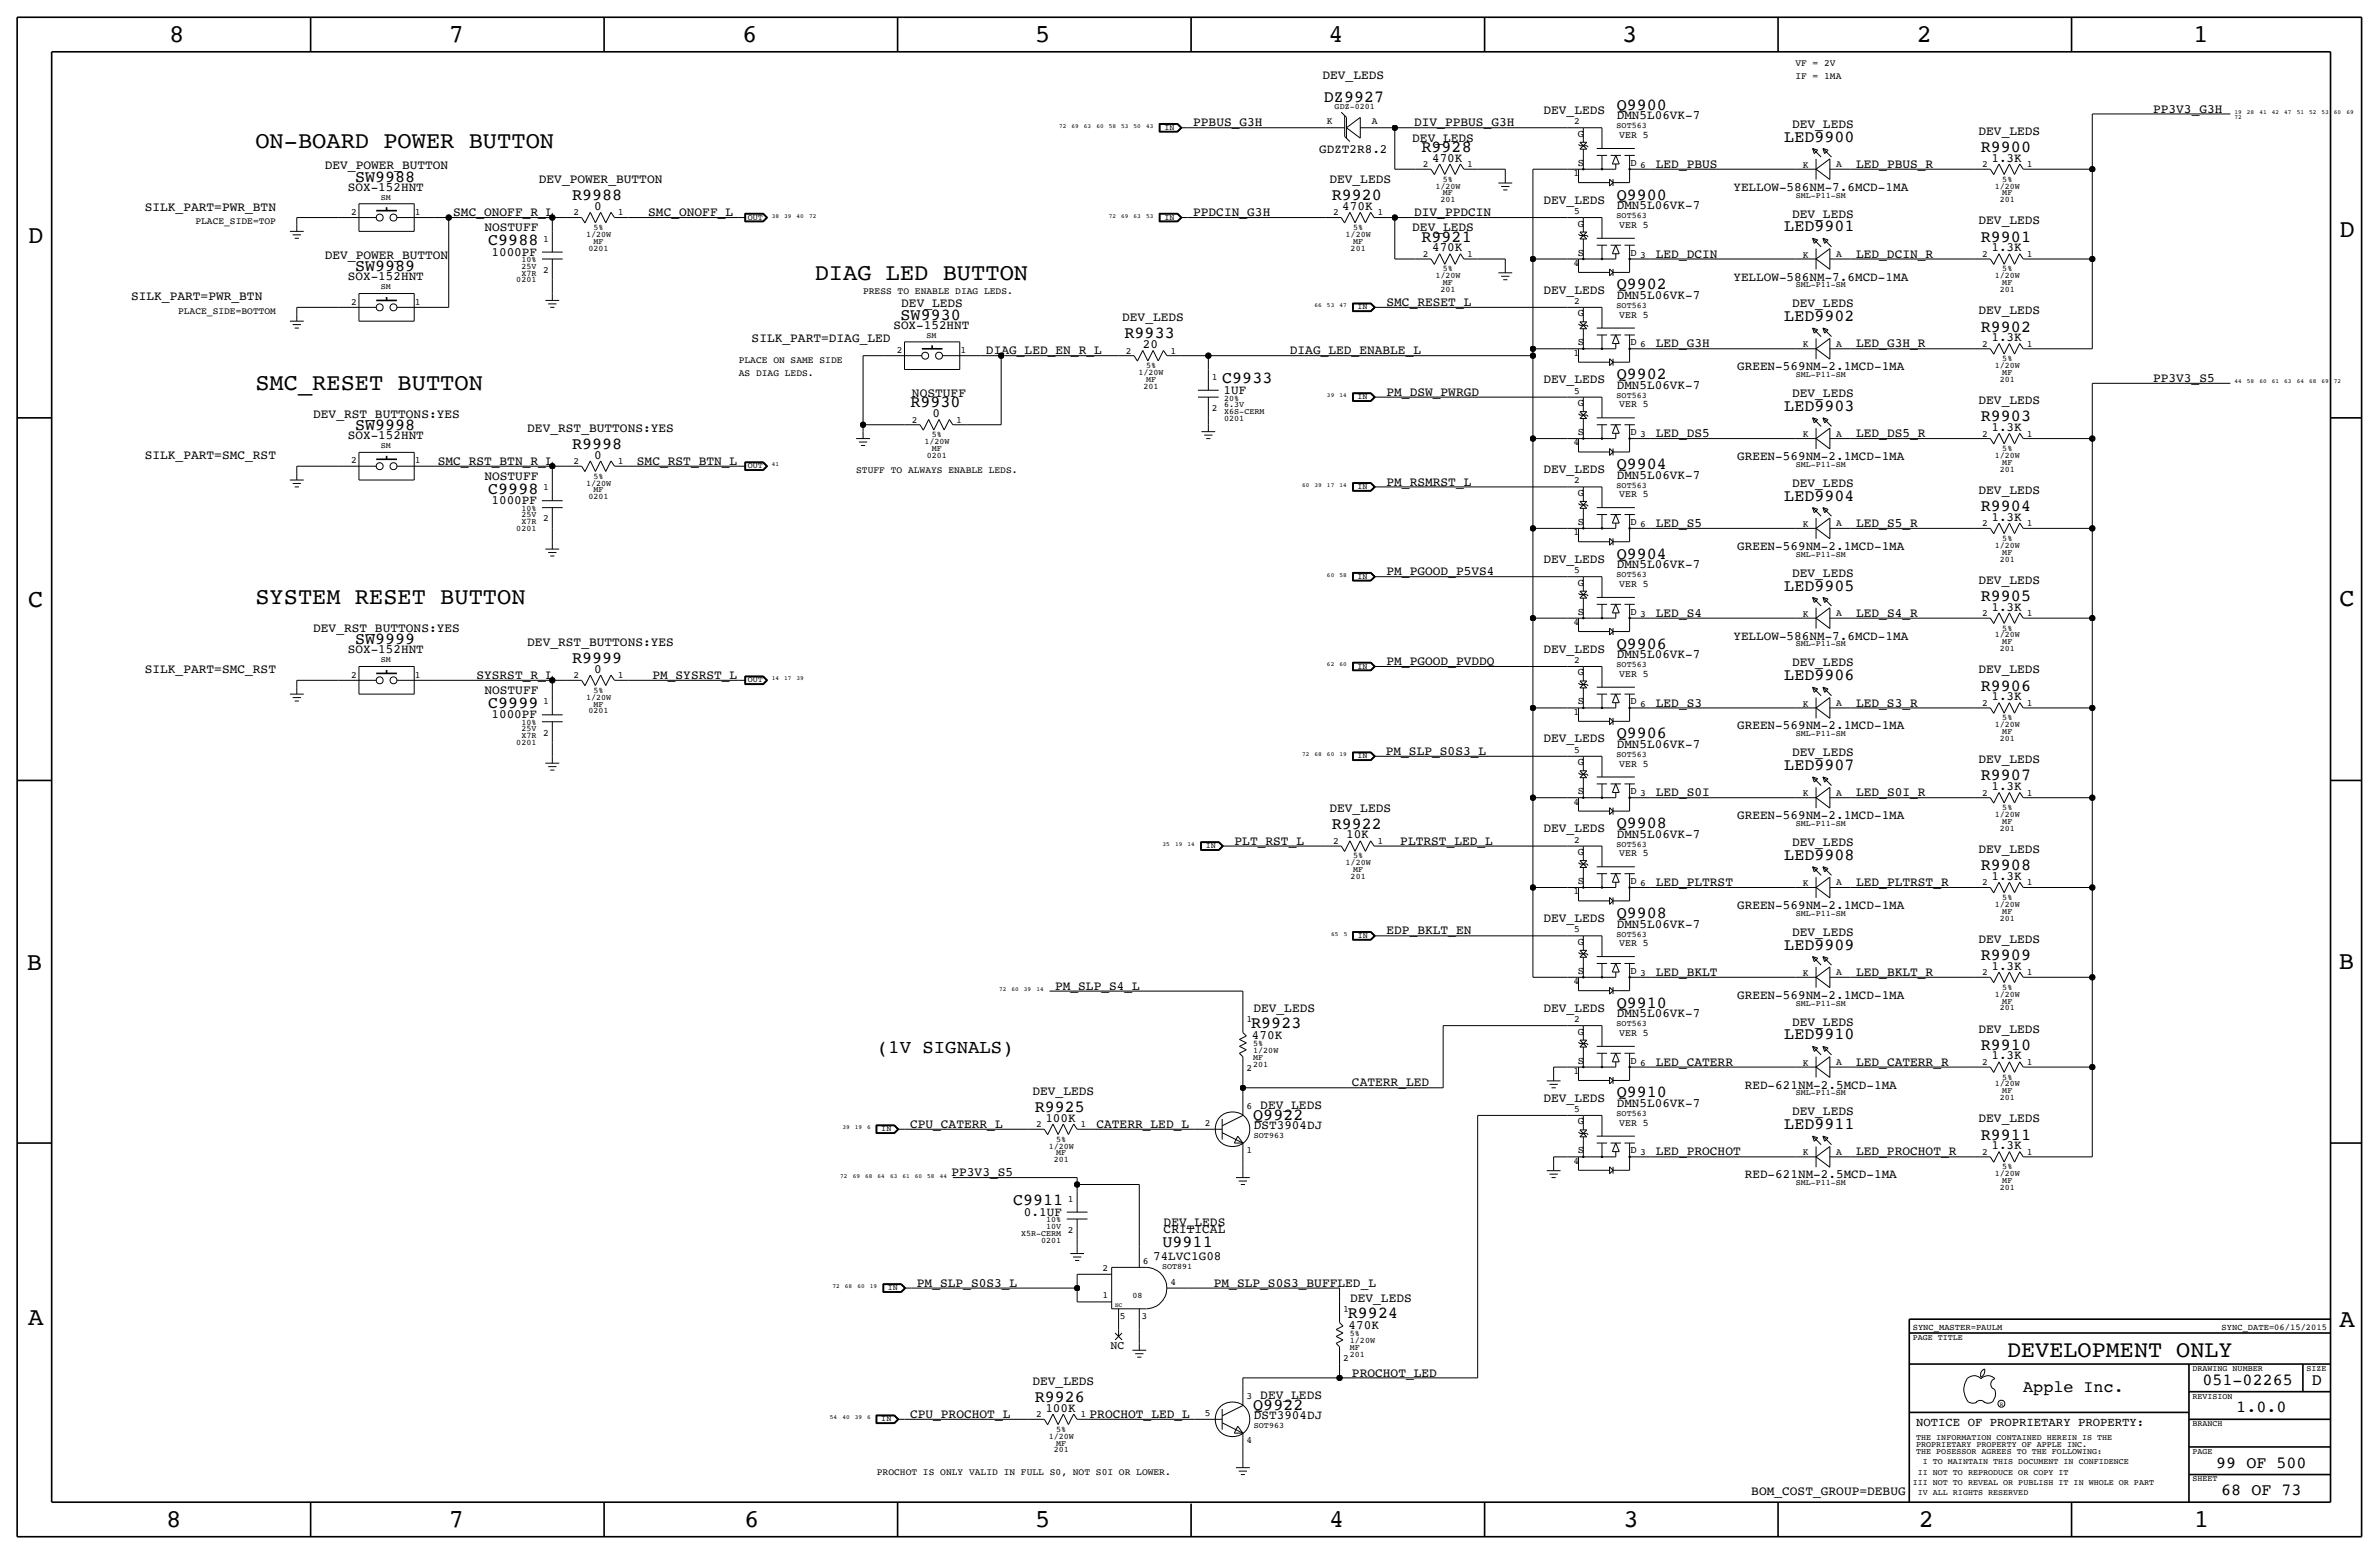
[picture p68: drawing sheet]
<svg xmlns="http://www.w3.org/2000/svg" width="875mm" height="572mm" viewBox="0 0 875 572" stroke-linecap="round" stroke-linejoin="round" font-family="sans-serif">
<defs><g id="words">
<g font-size="9.4">
<text x="62.2" y="15.5">8</text>
<text x="165.1" y="15.5">7</text>
<text x="273" y="15.5">6</text>
<text x="380.7" y="15.5">5</text>
<text x="488.7" y="15.5">4</text>
<text x="596.6" y="15.5">3</text>
<text x="705" y="15.5">2</text>
<text x="806.6" y="15.5">1</text>
<text x="10.4" y="89.4">D</text>
<text x="860.5" y="87.1">D</text>
<text x="10.4" y="223.3">C</text>
<text x="860.5" y="222.8">C</text>
<text x="9.9" y="356.6">B</text>
<text x="860.2" y="356.4">B</text>
<text x="10.4" y="487.4">A</text>
<text x="860.5" y="488.2">A</text>
<text x="61.2" y="561.6">8</text>
<text x="165.1" y="561.6">7</text>
<text x="273.8" y="561.6">6</text>
<text x="380.7" y="561.6">5</text>
<text x="488.9" y="561.6">4</text>
<text x="597.1" y="561.6">3</text>
<text x="705.8" y="561.6">2</text>
<text x="806.9" y="561.6">1</text>
</g>
<g font-size="8.7">
<text x="93.9" y="54.6">ON-BOARD POWER BUTTON</text>
<text x="299.7" y="102.9">DIAG LED BUTTON</text>
<text x="93.9" y="143.5">SMC_RESET BUTTON</text>
<text x="93.9" y="222.3">SYSTEM RESET BUTTON</text>
</g>
<text font-size="8.6" x="738.2" y="499.1">DEVELOPMENT ONLY</text>
<text font-size="7" x="322.5" y="387.4">(1V SIGNALS)</text>
<g font-size="6.2">
<text x="486.9" y="37.3">DZ9927</text>
<text x="594.7" y="40.4">Q9900</text>
<text x="656.3" y="52.1">LED9900</text>
<text x="522.8" y="55.9">R9928</text>
<text x="728.6" y="55.9">R9900</text>
<text x="130.6" y="66.8">SW9988</text>
<text x="210.4" y="73.7">R9988</text>
<text x="489.8" y="73.7">R9920</text>
<text x="594.7" y="73.4">Q9900</text>
<text x="522.8" y="88.9">R9921</text>
<text x="656.3" y="85.1">LED9901</text>
<text x="728.6" y="88.9">R9901</text>
<text x="179.6" y="90.2">C9988</text>
<text x="130.6" y="99.8">SW9989</text>
<text x="594.7" y="106.4">Q9902</text>
<text x="331.2" y="117.6">SW9930</text>
<text x="656.3" y="118.1">LED9902</text>
<text x="413.6" y="124.5">R9933</text>
<text x="728.6" y="121.9">R9902</text>
<text x="449.5" y="141">C9933</text>
<text x="594.7" y="139.4">Q9902</text>
<text x="334.9" y="149.9">R9930</text>
<text x="656.3" y="151.1">LED9903</text>
<text x="728.6" y="154.9">R9903</text>
<text x="130.6" y="158.2">SW9998</text>
<text x="210.4" y="165.1">R9998</text>
<text x="594.7" y="172.5">Q9904</text>
<text x="179.6" y="181.6">C9998</text>
<text x="656.3" y="184.2">LED9904</text>
<text x="728.6" y="188">R9904</text>
<text x="594.7" y="205.5">Q9904</text>
<text x="656.3" y="217.2">LED9905</text>
<text x="728.6" y="221">R9905</text>
<text x="130.6" y="237">SW9999</text>
<text x="594.7" y="238.5">Q9906</text>
<text x="210.4" y="243.8">R9999</text>
<text x="656.3" y="250.2">LED9906</text>
<text x="728.6" y="254">R9906</text>
<text x="179.6" y="260.4">C9999</text>
<text x="594.7" y="271.5">Q9906</text>
<text x="656.3" y="283.2">LED9907</text>
<text x="728.6" y="287">R9907</text>
<text x="489.8" y="304.8">R9922</text>
<text x="594.7" y="304.5">Q9908</text>
<text x="656.3" y="316.2">LED9908</text>
<text x="728.6" y="320">R9908</text>
<text x="594.7" y="337.6">Q9908</text>
<text x="656.3" y="349.2">LED9909</text>
<text x="728.6" y="353.1">R9909</text>
<text x="594.7" y="370.6">Q9910</text>
<text x="460.2" y="378.2">R9923</text>
<text x="656.3" y="382.3">LED9910</text>
<text x="728.6" y="386.1">R9910</text>
<text x="594.7" y="403.6">Q9910</text>
<text x="380.6" y="408.9">R9925</text>
<text x="461" y="412">Q9922</text>
<text x="656.3" y="415.3">LED9911</text>
<text x="728.6" y="419.1">R9911</text>
<text x="372.6" y="443.2">C9911</text>
<text x="427.6" y="458.5">U9911</text>
<text x="495.8" y="484.9">R9924</text>
<text x="810.1" y="509.3">051-02265</text>
<text x="850.3" y="509.3">D</text>
<text x="380.6" y="515.6">R9926</text>
<text x="744.2" y="511.8">Apple Inc.</text>
<text x="461" y="518.7">Q9922</text>
<text x="822.6" y="519.4">1.0.0</text>
<text x="815.2" y="539.7">99 OF 500</text>
<text x="817" y="549.9">68 OF 73</text>
</g>
<g font-size="4.7">
<text x="486.4" y="29.2">DEV_LEDS</text>
<text x="567.7" y="41.9">DEV_LEDS</text>
<text x="791.9" y="41.4">PP3V3_G3H</text>
<text x="438.9" y="46.5">PPBUS_G3H</text>
<text x="520.1" y="46.5">DIV_PPBUS_G3H</text>
<text x="594.7" y="43.9">DMN5L06VK-7</text>
<text x="659.1" y="47">DEV_LEDS</text>
<text x="519.4" y="52.1">DEV_LEDS</text>
<text x="727.7" y="49.5">DEV_LEDS</text>
<text x="485.2" y="56.2">GDZT2R8.2</text>
<text x="526.7" y="59.4">470K</text>
<text x="732.5" y="59.4">1.3K</text>
<text x="119.5" y="62.2">DEV_POWER_BUTTON</text>
<text x="609" y="61.7">LED_PBUS</text>
<text x="682.7" y="61.7">LED_PBUS_R</text>
<text x="128" y="70.1">SOX-152HNT</text>
<text x="198.2" y="67.3">DEV_POWER_BUTTON</text>
<text x="489" y="67.3">DEV_LEDS</text>
<text x="637.6" y="70.2">YELLOW-586NM-7.6MCD-1MA</text>
<text x="53.2" y="77.5">SILK_PART=PWR_BTN</text>
<text x="218.5" y="77.2">0</text>
<text x="493.7" y="77.2">470K</text>
<text x="567.7" y="74.9">DEV_LEDS</text>
<text x="594.7" y="77">DMN5L06VK-7</text>
<text x="166.7" y="79.5">SMC_ONOFF_R_L</text>
<text x="238.4" y="79.5">SMC_ONOFF_L</text>
<text x="438.9" y="79.5">PPDCIN_G3H</text>
<text x="520.1" y="79.5">DIV_PPDCIN</text>
<text x="659.1" y="80">DEV_LEDS</text>
<text x="727.7" y="82.6">DEV_LEDS</text>
<text x="178.2" y="85.1">NOSTUFF</text>
<text x="519.4" y="85.1">DEV_LEDS</text>
<text x="119.5" y="95.3">DEV_POWER_BUTTON</text>
<text x="180.8" y="94">1000PF</text>
<text x="526.7" y="92.5">470K</text>
<text x="609" y="94.7">LED_DCIN</text>
<text x="682.7" y="94.7">LED_DCIN_R</text>
<text x="732.5" y="92.5">1.3K</text>
<text x="128" y="103.1">SOX-152HNT</text>
<text x="567.7" y="108">DEV_LEDS</text>
<text x="637.6" y="103.2">YELLOW-586NM-7.6MCD-1MA</text>
<text x="48.2" y="110.5">SILK_PART=PWR_BTN</text>
<text x="331.5" y="113">DEV_LEDS</text>
<text x="510" y="112.5">SMC_RESET_L</text>
<text x="594.7" y="110">DMN5L06VK-7</text>
<text x="659.1" y="113">DEV_LEDS</text>
<text x="412.8" y="118.1">DEV_LEDS</text>
<text x="727.7" y="115.6">DEV_LEDS</text>
<text x="276.5" y="125.7">SILK_PART=DIAG_LED</text>
<text x="328.6" y="120.9">SOX-152HNT</text>
<text x="732.5" y="125.5">1.3K</text>
<text x="362.7" y="130.3">DIAG_LED_EN_R_L</text>
<text x="420.3" y="128">20</text>
<text x="474.4" y="130.3">DIAG_LED_ENABLE_L</text>
<text x="609" y="127.8">LED_G3H</text>
<text x="682.7" y="127.8">LED_G3H_R</text>
<text x="639" y="136.2">GREEN-569NM-2.1MCD-1MA</text>
<text x="567.7" y="141">DEV_LEDS</text>
<text x="594.7" y="143">DMN5L06VK-7</text>
<text x="791.9" y="140.5">PP3V3_S5</text>
<text x="335.4" y="146.1">NOSTUFF</text>
<text x="450" y="144.8">1UF</text>
<text x="510" y="145.5">PM_DSW_PWRGD</text>
<text x="659.1" y="146.1">DEV_LEDS</text>
<text x="727.7" y="148.6">DEV_LEDS</text>
<text x="115.2" y="153.7">DEV_RST_BUTTONS:YES</text>
<text x="343" y="153.4">0</text>
<text x="128" y="161.5">SOX-152HNT</text>
<text x="193.9" y="158.8">DEV_RST_BUTTONS:YES</text>
<text x="609" y="160.8">LED_DS5</text>
<text x="682.7" y="160.8">LED_DS5_R</text>
<text x="732.5" y="158.5">1.3K</text>
<text x="53.2" y="168.9">SILK_PART=SMC_RST</text>
<text x="161" y="170.9">SMC_RST_BTN_R_L</text>
<text x="218.5" y="168.7">0</text>
<text x="234.3" y="170.9">SMC_RST_BTN_L</text>
<text x="567.7" y="174">DEV_LEDS</text>
<text x="639" y="169.2">GREEN-569NM-2.1MCD-1MA</text>
<text x="178.2" y="176.5">NOSTUFF</text>
<text x="510" y="178.6">PM_RSMRST_L</text>
<text x="594.7" y="176">DMN5L06VK-7</text>
<text x="659.1" y="179.1">DEV_LEDS</text>
<text x="180.8" y="185.4">1000PF</text>
<text x="727.7" y="181.6">DEV_LEDS</text>
<text x="732.5" y="191.5">1.3K</text>
<text x="609" y="193.8">LED_S5</text>
<text x="682.7" y="193.8">LED_S5_R</text>
<text x="639" y="202.2">GREEN-569NM-2.1MCD-1MA</text>
<text x="567.7" y="207">DEV_LEDS</text>
<text x="594.7" y="209">DMN5L06VK-7</text>
<text x="510" y="211.6">PM_PGOOD_P5VS4</text>
<text x="659.1" y="212.1">DEV_LEDS</text>
<text x="727.7" y="214.6">DEV_LEDS</text>
<text x="609" y="226.8">LED_S4</text>
<text x="682.7" y="226.8">LED_S4_R</text>
<text x="732.5" y="224.5">1.3K</text>
<text x="115.2" y="232.4">DEV_RST_BUTTONS:YES</text>
<text x="193.9" y="237.5">DEV_RST_BUTTONS:YES</text>
<text x="637.6" y="235.3">YELLOW-586NM-7.6MCD-1MA</text>
<text x="128" y="240.3">SOX-152HNT</text>
<text x="510" y="244.6">PM_PGOOD_PVDDQ</text>
<text x="567.7" y="240">DEV_LEDS</text>
<text x="594.7" y="242.1">DMN5L06VK-7</text>
<text x="659.1" y="245.1">DEV_LEDS</text>
<text x="53.2" y="247.7">SILK_PART=SMC_RST</text>
<text x="175.2" y="249.7">SYSRST_R_L</text>
<text x="218.5" y="247.4">0</text>
<text x="240" y="249.7">PM_SYSRST_L</text>
<text x="727.7" y="247.7">DEV_LEDS</text>
<text x="178.2" y="255.3">NOSTUFF</text>
<text x="732.5" y="257.6">1.3K</text>
<text x="609" y="259.8">LED_S3</text>
<text x="682.7" y="259.8">LED_S3_R</text>
<text x="180.8" y="264.2">1000PF</text>
<text x="639" y="268.3">GREEN-569NM-2.1MCD-1MA</text>
<text x="567.7" y="273.1">DEV_LEDS</text>
<text x="594.7" y="275.1">DMN5L06VK-7</text>
<text x="509.7" y="277.6">PM_SLP_S0S3_L</text>
<text x="659.1" y="278.1">DEV_LEDS</text>
<text x="727.7" y="280.7">DEV_LEDS</text>
<text x="609" y="292.9">LED_S0I</text>
<text x="682.7" y="292.9">LED_S0I_R</text>
<text x="732.5" y="290.6">1.3K</text>
<text x="489" y="298.5">DEV_LEDS</text>
<text x="639" y="301.3">GREEN-569NM-2.1MCD-1MA</text>
<text x="454.1" y="310.6">PLT_RST_L</text>
<text x="495.1" y="308.4">10K</text>
<text x="515.1" y="310.6">PLTRST_LED_L</text>
<text x="567.7" y="306.1">DEV_LEDS</text>
<text x="594.7" y="308.1">DMN5L06VK-7</text>
<text x="659.1" y="311.2">DEV_LEDS</text>
<text x="727.7" y="313.7">DEV_LEDS</text>
<text x="732.5" y="323.6">1.3K</text>
<text x="609" y="325.9">LED_PLTRST</text>
<text x="682.7" y="325.9">LED_PLTRST_R</text>
<text x="639" y="334.3">GREEN-569NM-2.1MCD-1MA</text>
<text x="567.7" y="339.1">DEV_LEDS</text>
<text x="594.7" y="341.1">DMN5L06VK-7</text>
<text x="510" y="343.7">EDP_BKLT_EN</text>
<text x="659.1" y="344.2">DEV_LEDS</text>
<text x="727.7" y="346.7">DEV_LEDS</text>
<text x="609" y="358.9">LED_BKLT</text>
<text x="682.7" y="358.9">LED_BKLT_R</text>
<text x="732.5" y="356.6">1.3K</text>
<text x="388.1" y="364">PM_SLP_S4_L</text>
<text x="639" y="367.3">GREEN-569NM-2.1MCD-1MA</text>
<text x="461" y="372.1">DEV_LEDS</text>
<text x="567.7" y="372.1">DEV_LEDS</text>
<text x="594.7" y="374.1">DMN5L06VK-7</text>
<text x="659.1" y="377.2">DEV_LEDS</text>
<text x="460.5" y="382">470K</text>
<text x="727.7" y="379.7">DEV_LEDS</text>
<text x="732.5" y="389.6">1.3K</text>
<text x="609" y="391.9">LED_CATERR</text>
<text x="682.7" y="391.9">LED_CATERR_R</text>
<text x="497.3" y="399.5">CATERR_LED</text>
<text x="641.8" y="400.4">RED-621NM-2.5MCD-1MA</text>
<text x="379.7" y="402.6">DEV_LEDS</text>
<text x="463.6" y="407.7">DEV_LEDS</text>
<text x="567.7" y="405.1">DEV_LEDS</text>
<text x="594.7" y="407.2">DMN5L06VK-7</text>
<text x="384.5" y="412.5">100K</text>
<text x="659.1" y="410.2">DEV_LEDS</text>
<text x="727.7" y="412.8">DEV_LEDS</text>
<text x="334.7" y="414.8">CPU_CATERR_L</text>
<text x="403.3" y="414.8">CATERR_LED_L</text>
<text x="461.2" y="415.3">DST3904DJ</text>
<text x="609" y="424.9">LED_PROCHOT</text>
<text x="682.7" y="424.9">LED_PROCHOT_R</text>
<text x="732.5" y="422.7">1.3K</text>
<text x="350" y="432.6">PP3V3_S5</text>
<text x="641.8" y="433.4">RED-621NM-2.5MCD-1MA</text>
<text x="376.6" y="447">0.1UF</text>
<text x="428" y="453.4">CRITICAL</text>
<text x="428" y="450.9">DEV_LEDS</text>
<text x="424.1" y="463.6">74LVC1G08</text>
<text x="337.3" y="473.2">PM_SLP_S0S3_L</text>
<text x="446.5" y="473.2">PM_SLP_S0S3_BUFFLED_L</text>
<text x="496.6" y="478.8">DEV_LEDS</text>
<text x="496" y="488.7">470K</text>
<text x="379.7" y="509.3">DEV_LEDS</text>
<text x="497.3" y="506.2">PROCHOT_LED</text>
<text x="463.6" y="514.4">DEV_LEDS</text>
<text x="334.7" y="521.5">CPU_PROCHOT_L</text>
<text x="384.5" y="519.2">100K</text>
<text x="400.8" y="521.5">PROCHOT_LED_L</text>
<text x="461.2" y="522">DST3904DJ</text>
<text x="644.2" y="549.9">BOM_COST_GROUP=DEBUG</text>
</g>
<text font-size="4.5" x="704.8" y="524.5">NOTICE OF PROPRIETARY PROPERTY:</text>
<text font-size="4.3" x="408.5" y="496.1">NC</text>
<g font-size="3.8">
<text x="580.4" y="50.3">G</text>
<text x="580.4" y="61">S</text>
<text x="599.7" y="61">D 6</text>
<text x="580.4" y="83.3">G</text>
<text x="580.4" y="94">S</text>
<text x="599.7" y="94">D 3</text>
<text x="580.4" y="116.3">G</text>
<text x="580.4" y="127">S</text>
<text x="599.7" y="127">D 6</text>
<text x="580.4" y="149.4">G</text>
<text x="580.4" y="160">S</text>
<text x="599.7" y="160">D 3</text>
<text x="580.4" y="182.4">G</text>
<text x="580.4" y="193">S</text>
<text x="599.7" y="193">D 6</text>
<text x="580.4" y="215.4">G</text>
<text x="580.4" y="226.1">S</text>
<text x="599.7" y="226.1">D 3</text>
<text x="580.4" y="248.4">G</text>
<text x="580.4" y="259.1">S</text>
<text x="599.7" y="259.1">D 6</text>
<text x="580.4" y="281.4">G</text>
<text x="580.4" y="292.1">S</text>
<text x="599.7" y="292.1">D 3</text>
<text x="580.4" y="314.5">G</text>
<text x="580.4" y="325.1">S</text>
<text x="599.7" y="325.1">D 6</text>
<text x="580.4" y="347.5">G</text>
<text x="580.4" y="358.1">S</text>
<text x="599.7" y="358.1">D 3</text>
<text x="580.4" y="380.5">G</text>
<text x="580.4" y="391.2">S</text>
<text x="599.7" y="391.2">D 6</text>
<text x="580.4" y="413.5">G</text>
<text x="580.4" y="424.2">S</text>
<text x="599.7" y="424.2">D 3</text>
</g>
<g font-size="3.6">
<text x="595.6" y="50.8">VER 5</text>
<text x="595.6" y="83.8">VER 5</text>
<text x="595.6" y="116.8">VER 5</text>
<text x="595.6" y="149.9">VER 5</text>
<text x="595.6" y="182.9">VER 5</text>
<text x="595.6" y="215.9">VER 5</text>
<text x="595.6" y="248.9">VER 5</text>
<text x="595.6" y="281.9">VER 5</text>
<text x="595.6" y="315">VER 5</text>
<text x="595.6" y="348">VER 5</text>
<text x="595.6" y="381">VER 5</text>
<text x="595.6" y="414">VER 5</text>
</g>
<g font-size="3.5">
<text x="660.3" y="24.1">VF = 2V</text>
<text x="660.3" y="29.2">IF = 1MA</text>
<text x="488" y="45.7">K</text>
<text x="504.6" y="45.7">A</text>
<text x="579" y="45.7">2</text>
<text x="523.4" y="61.5">2</text>
<text x="539.7" y="61.5">1</text>
<text x="578.8" y="64.8">1</text>
<text x="663.1" y="61.7">K</text>
<text x="675.3" y="61.5">A</text>
<text x="729.1" y="61.5">2</text>
<text x="745.4" y="61.5">1</text>
<text x="71.9" y="82.6">PLACE_SIDE=TOP</text>
<text x="129.1" y="79">2</text>
<text x="152.6" y="79">1</text>
<text x="210.9" y="79.2">2</text>
<text x="227.3" y="79.2">1</text>
<text x="490.3" y="79.2">2</text>
<text x="506.7" y="79.2">1</text>
<text x="579" y="78.7">5</text>
<text x="199.8" y="88.9">1</text>
<text x="523.4" y="94.5">2</text>
<text x="539.7" y="94.5">1</text>
<text x="663.1" y="94.7">K</text>
<text x="675.3" y="94.5">A</text>
<text x="729.1" y="94.5">2</text>
<text x="745.4" y="94.5">1</text>
<text x="199.8" y="100.3">2</text>
<text x="578.8" y="97.8">4</text>
<text x="317.4" y="108">PRESS TO ENABLE DIAG LEDS.</text>
<text x="129.1" y="112">2</text>
<text x="152.6" y="112">1</text>
<text x="579" y="111.8">2</text>
<text x="65.5" y="115.6">PLACE_SIDE=BOTTOM</text>
<text x="329.8" y="129.8">2</text>
<text x="353.3" y="129.8">1</text>
<text x="414.1" y="130">2</text>
<text x="430.5" y="130">1</text>
<text x="578.8" y="130.8">1</text>
<text x="663.1" y="127.8">K</text>
<text x="675.3" y="127.5">A</text>
<text x="729.1" y="127.5">2</text>
<text x="745.4" y="127.5">1</text>
<text x="271.7" y="133.3">PLACE ON SAME SIDE</text>
<text x="271.7" y="138.4">AS DIAG LEDS.</text>
<text x="445.7" y="139.7">1</text>
<text x="579" y="144.8">5</text>
<text x="335.4" y="155.4">2</text>
<text x="351.7" y="155.4">1</text>
<text x="445.7" y="151.1">2</text>
<text x="663.1" y="160.8">K</text>
<text x="675.3" y="160.5">A</text>
<text x="729.1" y="160.5">2</text>
<text x="745.4" y="160.5">1</text>
<text x="578.8" y="163.8">4</text>
<text x="129.1" y="170.4">2</text>
<text x="152.6" y="170.4">1</text>
<text x="210.9" y="170.7">2</text>
<text x="227.3" y="170.7">1</text>
<text x="314.9" y="174">STUFF TO ALWAYS ENABLE LEDS.</text>
<text x="579" y="177.8">2</text>
<text x="199.8" y="180.3">1</text>
<text x="199.8" y="191.8">2</text>
<text x="578.8" y="196.9">1</text>
<text x="663.1" y="193.8">K</text>
<text x="675.3" y="193.5">A</text>
<text x="729.1" y="193.5">2</text>
<text x="745.4" y="193.5">1</text>
<text x="579" y="210.8">5</text>
<text x="663.1" y="226.8">K</text>
<text x="675.3" y="226.6">A</text>
<text x="729.1" y="226.6">2</text>
<text x="745.4" y="226.6">1</text>
<text x="578.8" y="229.9">4</text>
<text x="579" y="243.8">2</text>
<text x="129.1" y="249.2">2</text>
<text x="152.6" y="249.2">1</text>
<text x="210.9" y="249.4">2</text>
<text x="227.3" y="249.4">1</text>
<text x="199.8" y="259.1">1</text>
<text x="578.8" y="262.9">1</text>
<text x="663.1" y="259.8">K</text>
<text x="675.3" y="259.6">A</text>
<text x="729.1" y="259.6">2</text>
<text x="745.4" y="259.6">1</text>
<text x="199.8" y="270.5">2</text>
<text x="579" y="276.9">5</text>
<text x="663.1" y="292.9">K</text>
<text x="675.3" y="292.6">A</text>
<text x="729.1" y="292.6">2</text>
<text x="745.4" y="292.6">1</text>
<text x="578.8" y="295.9">4</text>
<text x="490.3" y="310.4">2</text>
<text x="506.7" y="310.4">1</text>
<text x="579" y="309.9">2</text>
<text x="578.8" y="328.9">1</text>
<text x="663.1" y="325.9">K</text>
<text x="675.3" y="325.6">A</text>
<text x="729.1" y="325.6">2</text>
<text x="745.4" y="325.6">1</text>
<text x="579" y="342.9">5</text>
<text x="663.1" y="358.9">K</text>
<text x="675.3" y="358.6">A</text>
<text x="729.1" y="358.6">2</text>
<text x="745.4" y="358.6">1</text>
<text x="578.8" y="362">4</text>
<text x="458.4" y="375.9">1</text>
<text x="579" y="375.9">2</text>
<text x="458.4" y="393.7">2</text>
<text x="578.8" y="395">1</text>
<text x="663.1" y="391.9">K</text>
<text x="675.3" y="391.7">A</text>
<text x="729.1" y="391.7">2</text>
<text x="745.4" y="391.7">1</text>
<text x="458.4" y="407.7">6</text>
<text x="579" y="408.9">5</text>
<text x="381.1" y="414.5">2</text>
<text x="397.5" y="414.5">1</text>
<text x="443.2" y="414">2</text>
<text x="458.4" y="424.2">1</text>
<text x="663.1" y="424.9">K</text>
<text x="675.3" y="424.7">A</text>
<text x="729.1" y="424.7">2</text>
<text x="745.4" y="424.7">1</text>
<text x="578.8" y="428">4</text>
<text x="392.8" y="442">1</text>
<text x="392.8" y="453.4">2</text>
<text x="405.5" y="467.4">2</text>
<text x="420.3" y="464.8">6</text>
<text x="430.5" y="472.4">4</text>
<text x="405.5" y="477.5">1</text>
<text x="411.9" y="485.1">5</text>
<text x="419.8" y="485.1">3</text>
<text x="494" y="482.6">1</text>
<text x="494" y="500.4">2</text>
<text x="458.4" y="514.4">3</text>
<text x="381.1" y="521.2">2</text>
<text x="397.5" y="521.2">1</text>
<text x="443.2" y="520.7">5</text>
<text x="458.4" y="530.9">4</text>
<text x="322.5" y="542.3">PROCHOT IS ONLY VALID IN FULL S0, NOT S0I OR LOWER.</text>
</g>
<g font-size="3.2">
<text x="703.5" y="488.9">SYNC_MASTER=PAULM</text>
<text x="817.1" y="488.9">SYNC_DATE=06/15/2015</text>
</g>
<g font-size="3.1">
<text x="490.9" y="40.1">GDZ-0201</text>
<text x="428.3" y="47.8">IN</text>
<text x="594.6" y="47.2">SOT563</text>
<text x="528" y="69.3">1/20W</text>
<text x="530.7" y="71.9">MF</text>
<text x="530.7" y="66.8">5%</text>
<text x="733.7" y="69.3">1/20W</text>
<text x="736.5" y="71.9">MF</text>
<text x="736.5" y="66.8">5%</text>
<text x="140.1" y="73.4">SM</text>
<text x="529.8" y="74.4">201</text>
<text x="660.5" y="72.6">SML-P11-SM</text>
<text x="735.6" y="74.4">201</text>
<text x="275.1" y="80.8">OUT</text>
<text x="428.3" y="80.8">IN</text>
<text x="594.6" y="80.3">SOT563</text>
<text x="215.5" y="87.1">1/20W</text>
<text x="218.3" y="89.7">MF</text>
<text x="218.3" y="84.6">5%</text>
<text x="494.9" y="87.1">1/20W</text>
<text x="497.7" y="89.7">MF</text>
<text x="497.7" y="84.6">5%</text>
<text x="216.5" y="92.2">0201</text>
<text x="496.8" y="92.2">201</text>
<text x="191.8" y="101.3">X7R</text>
<text x="191.8" y="98.8">25V</text>
<text x="191.8" y="96.5">10%</text>
<text x="530.7" y="99.8">5%</text>
<text x="736.5" y="99.8">5%</text>
<text x="140.1" y="106.4">SM</text>
<text x="189.9" y="103.9">0201</text>
<text x="528" y="102.4">1/20W</text>
<text x="529.8" y="107.4">201</text>
<text x="530.7" y="104.9">MF</text>
<text x="660.5" y="105.7">SML-P11-SM</text>
<text x="733.7" y="102.4">1/20W</text>
<text x="735.6" y="107.4">201</text>
<text x="736.5" y="104.9">MF</text>
<text x="499.3" y="113.8">IN</text>
<text x="594.6" y="113.3">SOT563</text>
<text x="340.7" y="124.2">SM</text>
<text x="418.7" y="137.9">1/20W</text>
<text x="421.5" y="135.4">5%</text>
<text x="733.7" y="135.4">1/20W</text>
<text x="736.5" y="137.9">MF</text>
<text x="736.5" y="132.8">5%</text>
<text x="420.6" y="143">201</text>
<text x="421.5" y="140.5">MF</text>
<text x="660.5" y="138.7">SML-P11-SM</text>
<text x="735.6" y="140.5">201</text>
<text x="450.3" y="149.6">6.3V</text>
<text x="450.3" y="147.3">20%</text>
<text x="499.3" y="146.8">IN</text>
<text x="594.6" y="146.3">SOT563</text>
<text x="450.3" y="154.7">0201</text>
<text x="450.3" y="152.1">X6S-CERM</text>
<text x="342.8" y="160.8">5%</text>
<text x="140.1" y="164.8">SM</text>
<text x="340" y="163.3">1/20W</text>
<text x="342.8" y="165.9">MF</text>
<text x="736.5" y="165.9">5%</text>
<text x="275.1" y="172.2">OUT</text>
<text x="340.9" y="168.4">0201</text>
<text x="660.5" y="171.7">SML-P11-SM</text>
<text x="733.7" y="168.4">1/20W</text>
<text x="735.6" y="173.5">201</text>
<text x="736.5" y="170.9">MF</text>
<text x="215.5" y="178.6">1/20W</text>
<text x="218.3" y="176">5%</text>
<text x="499.3" y="179.8">IN</text>
<text x="594.6" y="179.3">SOT563</text>
<text x="216.5" y="183.6">0201</text>
<text x="218.3" y="181.1">MF</text>
<text x="191.8" y="190.2">25V</text>
<text x="191.8" y="188">10%</text>
<text x="189.9" y="195.3">0201</text>
<text x="191.8" y="192.8">X7R</text>
<text x="733.7" y="201.4">1/20W</text>
<text x="736.5" y="204">MF</text>
<text x="736.5" y="198.9">5%</text>
<text x="660.5" y="204.7">SML-P11-SM</text>
<text x="735.6" y="206.5">201</text>
<text x="499.3" y="212.9">IN</text>
<text x="594.6" y="212.3">SOT563</text>
<text x="736.5" y="231.9">5%</text>
<text x="660.5" y="237.7">SML-P11-SM</text>
<text x="733.7" y="234.4">1/20W</text>
<text x="735.6" y="239.5">201</text>
<text x="736.5" y="237">MF</text>
<text x="140.1" y="243.6">SM</text>
<text x="499.3" y="245.9">IN</text>
<text x="594.6" y="245.4">SOT563</text>
<text x="275.1" y="251">OUT</text>
<text x="215.5" y="257.3">1/20W</text>
<text x="218.3" y="254.8">5%</text>
<text x="216.5" y="262.4">0201</text>
<text x="218.3" y="259.8">MF</text>
<text x="191.8" y="269">25V</text>
<text x="191.8" y="266.7">10%</text>
<text x="733.7" y="267.5">1/20W</text>
<text x="736.5" y="264.9">5%</text>
<text x="189.9" y="274.1">0201</text>
<text x="191.8" y="271.5">X7R</text>
<text x="660.5" y="270.8">SML-P11-SM</text>
<text x="735.6" y="272.5">201</text>
<text x="736.5" y="270">MF</text>
<text x="499.3" y="278.9">IN</text>
<text x="594.6" y="278.4">SOT563</text>
<text x="736.5" y="297.9">5%</text>
<text x="660.5" y="303.8">SML-P11-SM</text>
<text x="733.7" y="300.5">1/20W</text>
<text x="735.6" y="305.6">201</text>
<text x="736.5" y="303">MF</text>
<text x="443.5" y="311.9">IN</text>
<text x="594.6" y="311.4">SOT563</text>
<text x="497.7" y="315.7">5%</text>
<text x="494.9" y="318.3">1/20W</text>
<text x="496.8" y="323.3">201</text>
<text x="497.7" y="320.8">MF</text>
<text x="733.7" y="333.5">1/20W</text>
<text x="736.5" y="331">5%</text>
<text x="660.5" y="336.8">SML-P11-SM</text>
<text x="735.6" y="338.6">201</text>
<text x="736.5" y="336">MF</text>
<text x="499.4" y="344.9">IN</text>
<text x="594.6" y="344.4">SOT563</text>
<text x="736.5" y="364">5%</text>
<text x="660.5" y="369.8">SML-P11-SM</text>
<text x="733.7" y="366.5">1/20W</text>
<text x="735.6" y="371.6">201</text>
<text x="736.5" y="369.1">MF</text>
<text x="594.6" y="377.4">SOT563</text>
<text x="461" y="389.9">MF</text>
<text x="461" y="387.3">1/20W</text>
<text x="461" y="384.8">5%</text>
<text x="461" y="392.4">201</text>
<text x="733.7" y="399.5">1/20W</text>
<text x="736.5" y="397">5%</text>
<text x="660.5" y="402.8">SML-P11-SM</text>
<text x="735.6" y="404.6">201</text>
<text x="736.5" y="402.1">MF</text>
<text x="594.6" y="410.5">SOT563</text>
<text x="324.2" y="416.1">IN</text>
<text x="388.5" y="419.9">5%</text>
<text x="461.2" y="418.6">SOT963</text>
<text x="385.7" y="422.4">1/20W</text>
<text x="388.5" y="424.9">MF</text>
<text x="387.6" y="427.5">201</text>
<text x="736.5" y="430">5%</text>
<text x="660.5" y="435.9">SML-P11-SM</text>
<text x="733.7" y="432.6">1/20W</text>
<text x="735.6" y="437.6">201</text>
<text x="736.5" y="435.1">MF</text>
<text x="384.8" y="449.6">10%</text>
<text x="375.6" y="454.4">X5R-CERM</text>
<text x="384.8" y="451.9">10V</text>
<text x="382.9" y="456.9">0201</text>
<text x="427.4" y="466.6">SOT891</text>
<text x="326.6" y="474.5">IN</text>
<text x="416.5" y="477.5">08</text>
<text x="496.5" y="491.5">5%</text>
<text x="496.5" y="496.6">MF</text>
<text x="496.5" y="494">1/20W</text>
<text x="703.5" y="492.8">PAGE TITLE</text>
<text x="496.5" y="499.1">201</text>
<text x="806.4" y="504.2">DRAWING NUMBER</text>
<text x="848.3" y="504.2">SIZE</text>
<text x="806.4" y="514.3">REVISION</text>
<text x="324.2" y="522.7">IN</text>
<text x="388.5" y="526.5">5%</text>
<text x="461.2" y="525.3">SOT963</text>
<text x="806.4" y="524.5">BRANCH</text>
<text x="385.7" y="529.1">1/20W</text>
<text x="388.5" y="531.6">MF</text>
<text x="704.8" y="532.1">PROPRIETARY PROPERTY OF APPLE INC.</text>
<text x="704.8" y="529.6">THE INFORMATION CONTAINED HEREIN IS THE</text>
<text x="387.6" y="534.2">201</text>
<text x="704.8" y="534.7">THE POSESSOR AGREES TO THE FOLLOWING:</text>
<text x="707.2" y="538.5">I TO MAINTAIN THIS DOCUMENT IN CONFIDENCE</text>
<text x="806.4" y="534.7">PAGE</text>
<text x="705.4" y="542.3">II NOT TO REPRODUCE OR COPY IT</text>
<text x="806.4" y="544.8">SHEET</text>
<text x="703.5" y="546.1">III NOT TO REVEAL OR PUBLISH IT IN WHOLE OR PART</text>
<text x="705.4" y="549.9">IV ALL RIGHTS RESERVED</text>
</g>
<g font-size="2.3">
<text x="821.9" y="41.9">19</text>
<text x="826.5" y="41.9">28</text>
<text x="831" y="41.9">41</text>
<text x="835.6" y="41.9">42</text>
<text x="840.2" y="41.9">47</text>
<text x="844.8" y="41.9">51</text>
<text x="849.3" y="41.9">52</text>
<text x="853.9" y="41.9">53</text>
<text x="858.5" y="41.9">60</text>
<text x="863" y="41.9">69</text>
<text x="389.5" y="47">72</text>
<text x="394.1" y="47">69</text>
<text x="398.7" y="47">63</text>
<text x="403.3" y="47">60</text>
<text x="407.8" y="47">58</text>
<text x="412.4" y="47">53</text>
<text x="417" y="47">50</text>
<text x="421.5" y="47">43</text>
<text x="821.9" y="43.7">72</text>
<text x="283.9" y="80">38</text>
<text x="288.4" y="80">39</text>
<text x="293" y="80">40</text>
<text x="297.6" y="80">72</text>
<text x="407.8" y="80">72</text>
<text x="412.4" y="80">69</text>
<text x="417" y="80">63</text>
<text x="421.5" y="80">53</text>
<text x="483.5" y="113">66</text>
<text x="488.1" y="113">53</text>
<text x="492.7" y="113">47</text>
<text x="821.9" y="141">44</text>
<text x="826.5" y="141">58</text>
<text x="831" y="141">60</text>
<text x="835.6" y="141">61</text>
<text x="840.2" y="141">63</text>
<text x="844.8" y="141">64</text>
<text x="849.3" y="141">68</text>
<text x="853.9" y="141">69</text>
<text x="858.5" y="141">72</text>
<text x="488.1" y="146.1">39</text>
<text x="492.7" y="146.1">14</text>
<text x="283.9" y="171.5">41</text>
<text x="478.9" y="179.1">60</text>
<text x="483.5" y="179.1">39</text>
<text x="488.1" y="179.1">17</text>
<text x="492.7" y="179.1">14</text>
<text x="488.1" y="212.1">60</text>
<text x="492.7" y="212.1">58</text>
<text x="488.1" y="245.1">62</text>
<text x="492.7" y="245.1">60</text>
<text x="283.9" y="250.2">14</text>
<text x="288.4" y="250.2">17</text>
<text x="293" y="250.2">39</text>
<text x="478.9" y="278.1">72</text>
<text x="483.5" y="278.1">68</text>
<text x="488.1" y="278.1">60</text>
<text x="492.7" y="278.1">19</text>
<text x="427.6" y="311.2">35</text>
<text x="432.2" y="311.2">19</text>
<text x="436.8" y="311.2">14</text>
<text x="489.7" y="344.2">65</text>
<text x="494.2" y="344.2">5</text>
<text x="367.5" y="364.5">72</text>
<text x="372.1" y="364.5">60</text>
<text x="376.6" y="364.5">39</text>
<text x="381.2" y="364.5">14</text>
<text x="309.8" y="415.3">39</text>
<text x="314.4" y="415.3">19</text>
<text x="319" y="415.3">6</text>
<text x="309.1" y="433.1">72</text>
<text x="313.6" y="433.1">69</text>
<text x="318.2" y="433.1">68</text>
<text x="322.8" y="433.1">64</text>
<text x="327.4" y="433.1">63</text>
<text x="331.9" y="433.1">61</text>
<text x="336.5" y="433.1">60</text>
<text x="341.1" y="433.1">58</text>
<text x="345.6" y="433.1">44</text>
<text x="306.2" y="473.7">72</text>
<text x="310.8" y="473.7">68</text>
<text x="315.4" y="473.7">60</text>
<text x="319.9" y="473.7">19</text>
<text x="410.2" y="480.8">NC</text>
<text x="305.3" y="522">54</text>
<text x="309.8" y="522">40</text>
<text x="314.4" y="522">39</text>
<text x="319" y="522">6</text>
</g>
<text font-size="2.2" x="735.5" y="516.9">R</text>
</g></defs>
<g fill="none" stroke="#000" stroke-width=".37">
<path d="M426.4 45.4v3.2zM426.4 48.6h6.8zM426.4 45.4h6.8zM426.5 45.5v3zM426.5 48.5h6.6zM426.5 45.5h6.6zM426.6 45.6v2.8zM426.6 48.4h6.5zM426.6 45.6h6.5zM426.7 45.7h6.3zM426.7 45.7v2.6zM426.7 48.3h6.3z"/>
<path d="M433 45.7l1.3 1.3zM433 48.3l1.3-1.3zM433.1 48.4l1.3-1.4zM433.1 45.6l1.3 1.4zM433.1 48.5l1.5-1.5zM433.1 45.5l1.5 1.5zM433.2 45.4l1.5 1.6zM433.2 48.6l1.5-1.6zM434.3 47h2.5zM436.8 47h50.8zM487.6 47h7zM493.3 41.2l1.9 2z"/>
<path d="M494.6 50.2l1.9 1.9zM494.6 42.5v7.7zM495.2 43.2v7.6zM495.2 47l5.1 3.8zM495.2 47l5.1-3.8zM500.3 47h7.6zM500.3 43.2v7.6zM507.9 47h5.1zM513 47v15.2zM513 47h63.5zM576.5 47h5.8zM580.6 53.1l.5 .5z"/>
<path d="M581.1 54.9h2.5zM581.1 53.6h2.5zM581.1 52.3l2.5 2.6zM581.1 52.3h2.5zM582.3 47h.1M582.4 54.9v7.3zM582.4 47v5.3zM582.4 47h6.8zM583.6 53.6l.5 .5zM583.6 52.3l-2.5 2.6zM587.3 57.2h3.8zM587.3 54.6h14z"/>
<path d="M589.2 47v7.6zM589.2 57.2v5zM592.4 57.2h3.8zM594.3 57.2l1.3 3.1zM594.3 57.2l-1.3 3.1zM597.5 57.2h3.8zM599.4 57.2v10zM666.7 54.6l3.1 3.2zM666.7 54.6l1.9 .6zM666.7 54.6l.6 1.9zM668 58.4v7.6zM668.6 55.2l-1.3 1.3z"/>
<path d="M670.5 54.6l3.2 3.2zM670.5 54.6l1.9 .6zM670.5 54.6l.6 1.9zM672.4 55.2l-1.3 1.3zM673 58.4v7.6zM769.6 41.9v20.3zM769.6 41.9h50.8zM132 74.9v10.2zM132 74.9h20.3zM152.3 74.9v10.2zM217.1 78.1l-1.9 3.8zM217.1 78.1l1.9 3.8z"/>
<path d="M220.9 78.1l-1.9 3.8zM220.9 78.1l1.9 3.8zM224.7 78.1l1.3 1.9zM224.7 78.1l-1.9 3.8zM274 78.4v3.2zM274 78.4h6.8zM274.1 78.5v3zM274.1 78.5h6.6zM274.2 78.6h6.5zM274.2 78.6v2.8zM274.3 78.7h6.3zM274.3 78.7v2.6z"/>
<path d="M280.6 78.7l1.3 1.3zM280.7 78.6l1.3 1.4zM280.7 78.5l1.5 1.5zM280.8 78.4l1.5 1.6zM426.4 78.4v3.2zM426.4 78.4h6.8zM426.5 78.5v3zM426.5 78.5h6.6zM426.6 78.6v2.8zM426.6 78.6h6.5zM426.7 78.7h6.3zM426.7 78.7v2.6z"/>
<path d="M433 78.7l1.3 1.3zM433.1 78.6l1.3 1.4zM433.1 78.5l1.5 1.5zM433.2 78.4l1.5 1.6zM496.5 78.1l-1.9 3.8zM496.5 78.1l1.9 3.8zM500.3 78.1l-1.9 3.8zM500.3 78.1l1.9 3.8zM504.1 78.1l1.3 1.9zM504.1 78.1l-1.9 3.8zM513 62.2h7.6zM520.6 62.2h5.7z"/>
<path d="M526.3 62.2l1.3 2.1zM529.5 60.3l-1.9 3.9zM529.5 60.3l1.9 3.9zM533.3 60.3l-1.9 3.9zM533.3 60.3l1.9 3.9zM537.2 60.3l1.2 1.9zM537.2 60.3l-2 3.9zM538.4 62.2h5.1zM543.5 62.2h10.2zM551.1 67.3h5.1zM552.1 68.6h3.1zM552.9 69.9h1.5z"/>
<path d="M553.7 62.2v2.6zM553.7 64.8v2.5zM563.8 62.2h12.7zM563.8 62.2v33.1zM576.5 62.2h4zM580.5 62.2h.1M580.6 62.2v5zM580.6 67.2h11.4zM580.6 62.2h13.7zM592 65.9l1.3 1.3zM592 65.9v2.5zM592 68.4l1.3-1.2z"/>
<path d="M593 60.3h2.6zM593.3 65.9v2.5zM593.3 67.2h6.1zM594.3 60.3v1.9zM599.4 62.2h7.6zM607 62.2h53.3zM660.3 62.2h7.7zM668 62.2l5-3.8zM668 62.2l5 3.8zM673 62.2h7.7zM680.7 62.2h45.7zM726.4 62.2h5.7z"/>
<path d="M732.1 62.2l1.2 2.1zM735.3 60.3l1.9 3.9zM735.3 60.3l-2 3.9zM739.1 60.3l-1.9 3.9zM739.1 60.3l1.9 3.9zM742.9 60.3l-1.9 3.9zM742.9 60.3l1.3 1.9zM744.2 62.2h5zM749.2 62.2h20.4zM769.6 62.2v33.1zM106.6 85.1h5.1zM107.6 86.4h3.1z"/>
<path d="M108.4 87.6h1.5zM109.2 80v2.6zM109.2 82.6v2.5zM109.2 80h15.2zM124.4 80h14zM132 85.1h20.3zM146 80h14zM160 80h5zM165 80v33zM165 80h38.1zM199.3 92.7h7.7zM199.3 95.3h7.7z"/>
<path d="M203.1 80h5.1zM203.1 80v5.1zM203.1 85.1v7.6zM203.1 95.2v7.7zM208.2 80h5.7zM213.9 80l1.3 2zM226 80h5.1zM231.1 80h40.6zM271.7 80h2.6zM274 81.6h6.8zM274.1 81.5h6.6zM274.2 81.4h6.5z"/>
<path d="M274.3 81.3h6.3zM280.6 81.3l1.3-1.3zM280.7 81.4l1.3-1.4zM280.7 81.5l1.5-1.5zM280.8 81.6l1.5-1.6zM426.4 81.6h6.8zM426.5 81.5h6.6zM426.6 81.4h6.5zM426.7 81.3h6.3zM433.1 81.4l1.3-1.4zM433.1 81.5l1.5-1.5zM433.2 81.6l1.5-1.6z"/>
<path d="M434.3 80h2.5zM434.3 80l-1.3 1.3zM436.8 80h50.8zM487.6 80h5.7zM493.3 80l1.3 2zM505.4 80h5.1zM510.5 80h2.5zM513 95.3h7.6zM513 80v15.3zM513 80h63.5zM520.6 95.3h5.7zM526.3 95.3l1.3 2z"/>
<path d="M529.5 93.3l-1.9 3.9zM529.5 93.3l1.9 3.9zM533.3 93.3l-1.9 3.9zM533.3 93.3l1.9 3.9zM537.2 93.3l1.2 2zM537.2 93.3l-2 3.9zM538.4 95.3h5.1zM543.5 95.3h10.2zM553.7 95.2v2.6zM553.7 97.8v2.5zM563.8 95.3h12.7zM563.8 95.2v33.1z"/>
<path d="M576.5 95.3h4zM576.5 80h5.8zM580.5 95.3h.1M580.6 86.1l.5 .5zM580.6 95.3v4.9zM580.6 95.3h13.7zM581.1 87.9h2.5zM581.1 86.6h2.5zM581.1 85.3l2.5 2.6zM581.1 85.3h2.5zM582.3 80h.1M582.4 87.9v7.3z"/>
<path d="M582.4 80v5.3zM582.4 80h6.8zM583.6 86.6l.5 .5zM583.6 85.3l-2.5 2.6zM587.3 90.2h3.8zM587.3 87.6h14zM589.2 80v7.6zM589.2 90.2v5zM592 98.9l1.3 1.3zM592 98.9v2.5zM592.4 90.2h3.8zM593 93.3h2.6z"/>
<path d="M593.3 98.9v2.5zM594.3 90.2l1.3 3.1zM594.3 90.2l-1.3 3.1zM594.3 93.3v1.9zM597.5 90.2h3.8zM599.4 95.3h7.6zM599.4 90.2v10zM607 95.3h53.3zM660.3 95.3h7.7zM666.7 87.6l3.1 3.2zM666.7 87.6l1.9 .6zM666.7 87.6l.6 1.9z"/>
<path d="M667.3 89.5l1.3-1.3zM668 95.2l5-3.8zM668 95.3l5 3.8zM668 91.4v7.7zM670.5 87.6l3.2 3.2zM670.5 87.6l1.9 .6zM670.5 87.6l.6 1.9zM671.1 89.5l1.3-1.3zM673 91.4v7.7zM673 95.3h7.7zM680.7 95.3h45.7zM726.4 95.3h5.7z"/>
<path d="M732.1 95.3l1.2 2zM735.3 93.3l1.9 3.9zM735.3 93.3l-2 3.9zM739.1 93.3l-1.9 3.9zM739.1 93.3l1.9 3.9zM742.9 93.3l-1.9 3.9zM742.9 93.3l1.3 2zM744.2 95.3h5zM749.2 95.3h20.4zM769.6 95.2v33.1zM106.6 118.1h5.1zM107.6 119.4h3.1z"/>
<path d="M109.2 113v2.6zM109.2 115.6v2.5zM109.2 113h15.2zM124.4 113h14zM132 118.1h20.3zM132 108v10.1zM132 108h20.3zM146 113h14zM152.3 108v10.1zM160 113h5zM200.6 110.5h5.1zM201.6 111.8h3.1z"/>
<path d="M202.4 113h1.5zM203.1 102.9v5.1zM203.1 108v2.5zM497.5 111.5v3.1zM497.5 114.6h6.8zM497.5 111.5h6.8zM497.6 111.6v2.9zM497.6 114.5h6.6zM497.6 111.6h6.6zM497.7 111.7h6.5zM497.7 111.7v2.7zM497.7 114.4h6.5z"/>
<path d="M497.8 111.8h6.3zM497.8 111.8v2.5zM497.8 114.3h6.3zM504.1 111.8l1.3 1.2zM504.1 114.3l1.3-1.3zM504.2 114.4l1.4-1.4zM504.2 111.7l1.4 1.3zM504.2 114.5l1.5-1.5zM504.2 111.6l1.5 1.4zM504.3 111.5l1.6 1.5zM504.3 114.6l1.6-1.6zM505.4 113h2.5z"/>
<path d="M507.9 113h68.6zM551.1 100.3h5.1zM552.1 101.6h3.1zM552.9 102.9h1.5zM576.5 113h5.8zM580.6 119.1l.5 .5zM580.6 100.2h11.4zM581.1 119.6h2.5zM581.1 118.4l2.5 2.5zM581.1 118.4h2.5zM582.3 113h.1M582.4 113v5.4z"/>
<path d="M582.4 113h6.8zM583.6 119.6l.5 .5zM583.6 118.4l-2.5 2.5zM589.2 113v7.7zM592 101.4l1.3-1.2zM593.3 100.2h6.1zM108.4 120.7h1.5zM317.4 130.8h7.7zM317.4 130.8v25.4zM325.1 130.8h13.9zM332.7 125.7h20.3zM332.7 135.9h20.3z"/>
<path d="M332.7 125.7v10.2zM346.7 130.8h13.9zM353 125.7v10.2zM360.6 130.8h7.6zM368.2 130.8v25.4zM368.2 130.8h43.2zM411.4 130.8h5.7zM417.1 130.8l1.3 2zM420.3 128.9l-1.9 3.8zM420.3 128.9l1.9 3.8zM424.1 128.9l-1.9 3.8zM424.1 128.9l1.9 3.8z"/>
<path d="M427.9 128.9l1.3 1.9zM427.9 128.9l-1.9 3.8zM429.2 130.8h5.1zM434.3 130.8h10.1zM444.4 130.8v5.1zM444.4 135.9v7.6zM444.4 130.8h119.4zM563.8 128.3h12.7zM563.8 128.3v2.5zM563.8 130.8v30.5zM576.5 128.3h4zM580.5 128.3h.1"/>
<path d="M580.6 128.3v4.9zM580.6 133.2h11.4zM580.6 128.3h13.7zM581.1 120.9h2.5zM582.4 120.9v7.4zM587.3 123.2h3.8zM587.3 120.7h14zM589.2 123.2v5.1zM592 131.9l1.3 1.3zM592 131.9v2.6zM592 134.5l1.3-1.3zM592.4 123.2h3.8z"/>
<path d="M593 126.3h2.6zM593.3 131.9v2.6zM593.3 133.2h6.1zM594.3 123.2l1.3 3.1zM594.3 123.2l-1.3 3.1zM594.3 126.3v2zM597.5 123.2h3.8zM599.4 128.3h7.6zM599.4 123.2v10zM607 128.3h53.3zM660.3 128.3h7.7zM666.7 120.7l3.1 3.1z"/>
<path d="M666.7 120.7l1.9 .6zM666.7 120.7l.6 1.8zM668 128.3l5-3.8zM668 128.3l5 3.8zM668 124.5v7.6zM668.6 121.3l-1.3 1.2zM670.5 120.7l3.2 3.1zM670.5 120.7l1.9 .6zM670.5 120.7l.6 1.8zM672.4 121.3l-1.3 1.2zM673 124.5v7.6zM673 128.3h7.7z"/>
<path d="M680.7 128.3h45.7zM726.4 128.3h5.7zM732.1 128.3l1.2 2zM735.3 126.3l1.9 3.9zM735.3 126.3l-2 3.9zM739.1 126.3l-1.9 3.9zM739.1 126.3l1.9 3.9zM742.9 126.3l-1.9 3.9zM742.9 126.3l1.3 2zM744.2 128.3h5zM749.2 128.3h20.4zM317.4 156.2h15.3z"/>
<path d="M317.4 156.2v2.6zM317.4 158.8v2.5zM332.7 156.2h5.7zM338.4 156.2l1.2 2zM341.6 154.3l-2 3.8zM341.6 154.3l1.9 3.8zM345.4 154.3l-1.9 3.8zM345.4 154.3l1.9 3.8zM349.2 154.3l1.3 1.9zM349.2 154.3l-1.9 3.8zM350.5 156.2h5zM355.5 156.2h12.7z"/>
<path d="M440.6 146.1h7.7zM440.6 143.5h7.7zM441.9 158.8h5.1zM444.4 153.7v2.5zM444.4 156.2v2.6zM444.4 146v7.7zM497.5 144.5v3.1zM497.5 147.6h6.8zM497.5 144.5h6.8zM497.6 144.6v2.9zM497.6 147.5h6.6zM497.6 144.6h6.6z"/>
<path d="M497.7 144.7h6.5zM497.7 144.7v2.7zM497.7 147.4h6.5zM497.8 144.8h6.3zM497.8 144.8v2.5zM497.8 147.3h6.3zM504.1 144.8l1.3 1.3zM504.1 147.3l1.3-1.3zM504.2 147.4l1.4-1.3zM504.2 144.7l1.4 1.4zM504.2 147.5l1.5-1.4zM504.2 144.6l1.5 1.5z"/>
<path d="M504.3 144.5l1.6 1.6zM504.3 147.6l1.6-1.6zM505.4 146.1h2.5zM507.9 146.1h68.6zM576.5 146.1h5.8zM580.6 152.1l.5 .6zM581.1 153.9h2.5zM581.1 152.7h2.5zM581.1 151.4l2.5 2.5zM581.1 151.4h2.5zM582.3 146.1h.1M582.4 153.9v7.4z"/>
<path d="M582.4 146v5.4zM582.4 146.1h6.8zM583.6 152.7l.5 .5zM583.6 151.4l-2.5 2.5zM587.3 156.2h3.8zM587.3 153.7h14zM589.2 146.1v7.6zM589.2 156.2v5.1zM592.4 156.2h3.8zM593 159.4h2.6zM594.3 156.2l1.3 3.2zM594.3 156.2l-1.3 3.2z"/>
<path d="M594.3 159.4v1.9zM597.5 156.2h3.8zM599.4 156.2v10zM666.7 153.7l3.1 3.1zM666.7 153.7l1.9 .6zM666.7 153.7l.6 1.8zM668 157.5v7.6zM668.6 154.3l-1.3 1.2zM670.5 153.7l3.2 3.1zM670.5 153.7l1.9 .6zM670.5 153.7l.6 1.8zM672.4 154.3l-1.3 1.2z"/>
<path d="M673 157.5v7.6zM735.3 159.4l1.9 3.8zM735.3 159.4l-2 3.8zM739.1 159.4l-1.9 3.8zM739.1 159.4l1.9 3.8zM742.9 159.4l-1.9 3.8zM742.9 159.4l1.3 1.9zM769.6 141h50.8zM769.6 141v20.3zM106.6 176.5h5.1zM107.6 177.8h3.1zM108.4 179.1h1.5z"/>
<path d="M109.2 171.4v2.6zM109.2 174v2.5zM109.2 171.5h15.2zM124.4 171.5h14zM132 176.5h20.3zM132 166.4v10.1zM132 166.4h20.3zM146 171.5h14zM152.3 166.4v10.1zM160 171.5h43.1zM203.1 171.5h5.1zM203.1 171.5v5z"/>
<path d="M203.1 176.5v7.7zM208.2 171.5h5.7zM213.9 171.5l1.3 2zM217.1 169.5l-1.9 3.9zM217.1 169.5l1.9 3.9zM220.9 169.5l-1.9 3.9zM220.9 169.5l1.9 3.9zM224.7 169.5l1.3 2zM224.7 169.5l-1.9 3.9zM226 171.5h5.1zM231.1 171.5h40.6zM271.7 171.5h2.6z"/>
<path d="M274 169.9v3.1zM274 173h6.8zM274 169.9h6.8zM274.1 170v2.9zM274.1 172.9h6.6zM274.1 170h6.6zM274.2 170.1h6.5zM274.2 170.1v2.7zM274.2 172.8h6.5zM274.3 170.2h6.3zM274.3 170.2v2.5zM274.3 172.7h6.3z"/>
<path d="M280.6 170.2l1.3 1.3zM280.7 172.8l1.3-1.3zM280.7 170.1l1.3 1.4zM280.7 170l1.5 1.5zM280.7 172.9l1.5-1.4zM280.8 169.9l1.5 1.6zM280.8 173l1.5-1.6zM281.9 171.4l-1.3 1.3zM314.9 161.3h5.1zM315.9 162.6h3.1zM316.7 163.8h1.5zM442.9 160h3.1z"/>
<path d="M443.7 161.3h1.5zM497.5 177.5v3.1zM497.5 177.5h6.8zM497.6 177.6v2.9zM497.6 177.6h6.6zM497.7 177.7h6.5zM497.7 177.7v2.7zM497.8 177.8h6.3zM497.8 177.8v2.5zM504.1 177.8l1.3 1.3zM504.2 177.7l1.4 1.4zM504.2 177.6l1.5 1.5z"/>
<path d="M504.3 177.5l1.6 1.6zM505.4 179.1h2.5zM507.9 179.1h68.6zM563.8 161.3h12.7zM563.8 161.3v33zM576.5 161.3h4zM576.5 179.1h5.8zM580.5 161.3h.1M580.6 161.3v4.9zM580.6 166.2h11.4zM580.6 161.3h13.7zM582.3 179.1h.1"/>
<path d="M582.4 179.1v5.3zM582.4 179.1h6.8zM589.2 179.1v7.6zM592 164.9l1.3 1.3zM592 164.9v2.6zM592 167.5l1.3-1.3zM593.3 164.9v2.6zM593.3 166.2h6.1zM599.4 161.3h7.6zM607 161.3h53.3zM660.3 161.3h7.7zM668 161.3l5-3.8z"/>
<path d="M668 161.3l5 3.8zM673 161.3h7.7zM680.7 161.3h45.7zM726.4 161.3h5.7zM732.1 161.3l1.2 2zM744.2 161.3h5zM749.2 161.3h20.4zM769.6 161.3v33zM199.3 184.2h7.7zM199.3 186.7h7.7zM203.1 194.3v5.1zM203.1 199.4v2.5z"/>
<path d="M203.1 186.7v7.6zM497.5 180.6h6.8zM497.6 180.5h6.6zM497.7 180.4h6.5zM497.8 180.3h6.3zM504.1 180.3l1.3-1.2zM504.2 180.4l1.4-1.3zM504.2 180.5l1.5-1.4zM504.3 180.6l1.6-1.5zM563.8 194.3h12.7zM563.8 194.3v33zM576.5 194.3h4z"/>
<path d="M580.5 194.3h.1M580.6 185.2l.5 .5zM580.6 194.3v4.9zM580.6 199.2h11.4zM580.6 194.3h13.7zM581.1 186.9h2.5zM581.1 185.7h2.5zM581.1 184.4l2.5 2.5zM581.1 184.4h2.5zM582.4 186.9v7.4zM583.6 185.7l.5 .5zM583.6 184.4l-2.5 2.5z"/>
<path d="M587.3 189.2h3.8zM587.3 186.7h14zM589.2 189.2v5.1zM592 198l1.3 1.2zM592 198v2.5zM592.4 189.2h3.8zM593 192.4h2.6zM593.3 198v2.5zM593.3 199.2h6.1zM594.3 189.2l1.3 3.2zM594.3 189.2l-1.3 3.2zM594.3 192.4v1.9z"/>
<path d="M597.5 189.2h3.8zM599.4 194.3h7.6zM599.4 189.2v10zM607 194.3h53.3zM660.3 194.3h7.7zM666.7 186.7l3.1 3.1zM666.7 186.7l1.9 .6zM666.7 186.7l.6 1.9zM668 194.3l5-3.8zM668 194.3l5 3.8zM668 190.5v7.6zM668.6 187.3l-1.3 1.3z"/>
<path d="M670.5 186.7l3.2 3.1zM670.5 186.7l1.9 .6zM670.5 186.7l.6 1.9zM672.4 187.3l-1.3 1.3zM673 190.5v7.6zM673 194.3h7.7zM680.7 194.3h45.7zM726.4 194.3h5.7zM732.1 194.3l1.2 2zM735.3 192.4l1.9 3.8zM735.3 192.4l-2 3.8zM739.1 192.4l-1.9 3.8z"/>
<path d="M739.1 192.4l1.9 3.8zM742.9 192.4l-1.9 3.8zM742.9 192.4l1.3 1.9zM744.2 194.3h5zM749.2 194.3h20.4zM769.6 194.3v33zM200.6 201.9h5.1zM201.6 203.2h3.1zM202.4 204.5h1.5zM497.5 210.5v3.2zM497.5 213.7h6.8zM497.5 210.5h6.8z"/>
<path d="M497.6 210.6v3zM497.6 213.6h6.6zM497.6 210.6h6.6zM497.7 210.7h6.5zM497.7 210.7v2.8zM497.7 213.5h6.5zM497.8 210.8h6.3zM497.8 210.8v2.6zM497.8 213.4h6.3zM504.1 210.8l1.3 1.3zM504.2 213.5l1.4-1.4zM504.2 210.7l1.4 1.4z"/>
<path d="M504.2 213.6l1.5-1.5zM504.2 210.6l1.5 1.5zM504.3 210.5l1.6 1.6zM504.3 213.7l1.6-1.6zM505.4 212.1h2.5zM505.4 212.1l-1.3 1.3zM507.9 212.1h68.6zM576.5 212.1h5.8zM580.6 218.2l.5 .5zM581.1 220h2.5zM581.1 218.7h2.5zM581.1 217.4l2.5 2.6z"/>
<path d="M581.1 217.4h2.5zM582.3 212.1h.1M582.4 220v7.3zM582.4 212.1v5.3zM582.4 212.1h6.8zM583.6 218.7l.5 .5zM583.6 217.4l-2.5 2.6zM587.3 219.7h14zM589.2 212.1v7.6zM592 200.5l1.3-1.3zM666.7 219.7l3.1 3.2zM666.7 219.7l1.9 .6z"/>
<path d="M666.7 219.7l.6 1.9zM670.5 219.7l3.2 3.2zM670.5 219.7l1.9 .6zM670.5 219.7l.6 1.9zM563.8 227.3h12.7zM563.8 227.3v33.1zM576.5 227.3h4zM580.5 227.3h.1M580.6 227.3v5zM580.6 232.3h11.4zM580.6 227.3h13.7zM587.3 222.3h3.8z"/>
<path d="M589.2 222.3v5zM592 231l1.3 1.3zM592 231v2.5zM592 233.5l1.3-1.2zM592.4 222.3h3.8zM593 225.4h2.6zM593.3 231v2.5zM593.3 232.3h6.1zM594.3 222.3l1.3 3.1zM594.3 222.3l-1.3 3.1zM594.3 225.4v1.9zM597.5 222.3h3.8z"/>
<path d="M599.4 227.3h7.6zM599.4 222.2v10.1zM607 227.3h53.3zM660.3 227.3h7.7zM667.3 221.6l1.3-1.3zM668 227.3l5-3.8zM668 227.3l5 3.8zM668 223.5v7.6zM671.1 221.6l1.3-1.3zM673 223.5v7.6zM673 227.3h7.7zM680.7 227.3h45.7z"/>
<path d="M726.4 227.3h5.7zM732.1 227.3l1.2 2.1zM735.3 225.4l1.9 3.9zM735.3 225.4l-2 3.9zM739.1 225.4l-1.9 3.9zM739.1 225.4l1.9 3.9zM742.9 225.4l-1.9 3.9zM742.9 225.4l1.3 1.9zM744.2 227.3h5zM749.2 227.3h20.4zM769.6 227.3v33.1zM106.6 255.3h5.1z"/>
<path d="M107.6 256.5h3.1zM108.4 257.8h1.5zM109.2 250.2v2.5zM109.2 252.7v2.6zM109.2 250.2h15.2zM124.4 250.2h14zM132 255.3h20.3zM132 245.1v10.2zM132 245.1h20.3zM146 250.2h14zM152.3 245.1v10.2zM160 250.2h43.1z"/>
<path d="M203.1 250.2h5.1zM203.1 250.2v5.1zM203.1 255.3v7.6zM208.2 250.2h5.7zM213.9 250.2l1.3 2zM217.1 248.3l-1.9 3.8zM217.1 248.3l1.9 3.8zM220.9 248.3l-1.9 3.8zM220.9 248.3l1.9 3.8zM224.7 248.3l1.3 1.9zM224.7 248.3l-1.9 3.8zM226 250.2h5.1z"/>
<path d="M231.1 250.2h40.6zM271.7 250.2h2.6zM274 248.6v3.2zM274 251.8h6.8zM274 248.6h6.8zM274.1 248.7v3zM274.1 251.7h6.6zM274.1 248.7h6.6zM274.2 248.8h6.5zM274.2 248.8v2.8zM274.2 251.6h6.5zM274.3 248.9h6.3z"/>
<path d="M274.3 248.9v2.6zM274.3 251.5h6.3zM280.6 251.5l1.3-1.3zM280.6 248.9l1.3 1.3zM280.7 251.6l1.3-1.4zM280.7 248.8l1.3 1.4zM280.7 248.7l1.5 1.5zM280.7 251.7l1.5-1.5zM280.8 248.6l1.5 1.6zM280.8 251.8l1.5-1.6zM497.5 243.5v3.2zM497.5 246.7h6.8z"/>
<path d="M497.5 243.5h6.8zM497.6 243.6v3zM497.6 246.6h6.6zM497.6 243.6h6.6zM497.7 243.7h6.5zM497.7 243.7v2.8zM497.7 246.5h6.5zM497.8 243.8h6.3zM497.8 243.8v2.6zM497.8 246.4h6.3zM504.1 243.8l1.3 1.3zM504.1 246.4l1.3-1.3z"/>
<path d="M504.2 246.5l1.4-1.4zM504.2 243.7l1.4 1.4zM504.2 246.6l1.5-1.5zM504.2 243.6l1.5 1.5zM504.3 243.5l1.6 1.6zM504.3 246.7l1.6-1.6zM505.4 245.1h2.5zM507.9 245.1h68.6zM576.5 245.1h5.8zM580.6 251.2l.5 .5zM581.1 253h2.5zM581.1 251.7h2.5z"/>
<path d="M581.1 250.4l2.5 2.6zM581.1 250.4h2.5zM582.3 245.1h.1M582.4 253v7.3zM582.4 245.1v5.3zM582.4 245.1h6.8zM583.6 251.7l.5 .5zM583.6 250.4l-2.5 2.6zM587.3 255.3h3.8zM587.3 252.7h14zM589.2 245.1v7.6zM589.2 255.3v5z"/>
<path d="M592.4 255.3h3.8zM593 258.4h2.6zM594.3 255.3l1.3 3.1zM594.3 255.3l-1.3 3.1zM594.3 258.4v2zM597.5 255.3h3.8zM599.4 255.3v10zM666.7 252.7l3.1 3.2zM666.7 252.7l1.9 .6zM666.7 252.7l.6 1.9zM668 256.5v7.7zM668.6 253.3l-1.3 1.3z"/>
<path d="M670.5 252.7l3.2 3.2zM670.5 252.7l1.9 .6zM670.5 252.7l.6 1.9zM672.4 253.3l-1.3 1.3zM673 256.5v7.7zM735.3 258.4l1.9 3.9zM735.3 258.4l-2 3.9zM739.1 258.4l-1.9 3.9zM739.1 258.4l1.9 3.9zM742.9 258.4l-1.9 3.9zM742.9 258.4l1.3 2zM199.3 262.9h7.7z"/>
<path d="M199.3 265.4h7.7zM203.1 273.1v5zM203.1 278.1v2.6zM203.1 265.4v7.7zM497.5 276.6v3.1zM497.5 279.7h6.8zM497.5 276.6h6.8zM497.6 276.7v2.9zM497.6 279.6h6.6zM497.6 276.7h6.6zM497.7 276.8h6.5zM497.7 276.8v2.7z"/>
<path d="M497.7 279.5h6.5zM497.8 276.9h6.3zM497.8 276.9v2.5zM497.8 279.4h6.3zM504.1 276.9l1.3 1.2zM504.1 279.4l1.3-1.3zM504.2 279.5l1.4-1.4zM504.2 276.8l1.4 1.3zM504.2 279.6l1.5-1.5zM504.2 276.7l1.5 1.4zM504.3 276.6l1.6 1.5zM504.3 279.7l1.6-1.6z"/>
<path d="M505.4 278.1h2.5zM507.9 278.1h68.6zM563.8 260.4h12.7zM563.8 260.4v33zM576.5 260.4h4zM576.5 278.1h5.8zM580.5 260.4h.1M580.6 260.4v4.9zM580.6 265.3h11.4zM580.6 260.4h13.7zM582.3 278.1h.1M582.4 278.1v5.4z"/>
<path d="M582.4 278.1h6.8zM589.2 278.1v7.7zM592 264l1.3 1.3zM592 264v2.5zM592 266.5l1.3-1.2zM593.3 264v2.5zM593.3 265.3h6.1zM599.4 260.4h7.6zM607 260.4h53.3zM660.3 260.4h7.7zM668 260.4l5-3.9zM668 260.3l5 3.9z"/>
<path d="M673 260.4h7.7zM680.7 260.4h45.7zM726.4 260.4h5.7zM732.1 260.4l1.2 2zM744.2 260.4h5zM749.2 260.4h20.4zM769.6 260.3v33.1zM200.6 280.7h5.1zM201.6 281.9h3.1zM202.4 283.2h1.5zM563.8 293.4h12.7zM563.8 293.4v33z"/>
<path d="M576.5 293.4h4zM580.5 293.4h.1M580.6 284.2l.5 .5zM580.6 293.4v4.9zM580.6 298.3h11.4zM580.6 293.4h13.7zM581.1 286h2.5zM581.1 284.7h2.5zM581.1 283.5l2.5 2.5zM581.1 283.5h2.5zM582.4 286v7.4zM583.6 284.7l.5 .5z"/>
<path d="M583.6 283.5l-2.5 2.5zM587.3 288.3h3.8zM587.3 285.8h14zM589.2 288.3v5.1zM592 297l1.3 1.3zM592 297v2.6zM592 299.6l1.3-1.3zM592.4 288.3h3.8zM593 291.4h2.6zM593.3 297v2.6zM593.3 298.3h6.1zM594.3 288.3l1.3 3.1z"/>
<path d="M594.3 288.3l-1.3 3.1zM594.3 291.4v2zM597.5 288.3h3.8zM599.4 293.4h7.6zM599.4 288.3v10zM607 293.4h53.3zM660.3 293.4h7.7zM666.7 285.8l3.1 3.1zM666.7 285.7l1.9 .7zM666.7 285.8l.6 1.8zM668 293.4l5-3.8zM668 293.4l5 3.8z"/>
<path d="M668 289.6v7.6zM668.6 286.4l-1.3 1.2zM670.5 285.8l3.2 3.1zM670.5 285.7l1.9 .7zM670.5 285.8l.6 1.8zM672.4 286.4l-1.3 1.2zM673 289.6v7.6zM673 293.4h7.7zM680.7 293.4h45.7zM726.4 293.4h5.7zM732.1 293.4l1.2 2zM735.3 291.4l1.9 3.9z"/>
<path d="M735.3 291.4l-2 3.9zM739.1 291.4l-1.9 3.9zM739.1 291.4l1.9 3.9zM742.9 291.4l-1.9 3.9zM742.9 291.4l1.3 2zM744.2 293.4h5zM749.2 293.4h20.4zM769.6 293.4v33zM441.6 309.6v3.1zM441.6 312.7h6.8zM441.6 309.6h6.8zM441.7 309.7v2.9z"/>
<path d="M441.7 312.6h6.7zM441.7 309.7h6.7zM441.8 309.8v2.7zM441.8 312.5h6.5zM441.8 309.8h6.5zM441.9 309.9h6.4zM441.9 309.9v2.5zM441.9 312.4h6.4zM448.3 309.9l1.2 1.3zM448.3 312.4l1.2-1.3zM448.3 309.8l1.4 1.4zM448.3 312.5l1.4-1.3z"/>
<path d="M448.4 312.6l1.4-1.4zM448.4 309.7l1.4 1.5zM448.4 309.6l1.6 1.6zM448.4 312.7l1.6-1.6zM449.5 311.2h2.6zM452.1 311.2h35.5zM487.6 311.2h5.7zM493.3 311.2l1.3 2zM496.5 309.2l-1.9 3.9zM496.5 309.2l1.9 3.9zM500.3 309.2l-1.9 3.9zM500.3 309.2l1.9 3.9z"/>
<path d="M504.1 309.2l1.3 2zM504.1 309.2l-1.9 3.9zM505.4 311.2h5.1zM510.5 311.2h66zM576.5 311.2h5.8zM580.6 317.2l.5 .6zM581.1 319h2.5zM581.1 317.8h2.5zM581.1 316.5l2.5 2.5zM581.1 316.5h2.5zM582.3 311.2h.1M582.4 319v7.4z"/>
<path d="M582.4 311.1v5.4zM582.4 311.2h6.8zM583.6 317.8l.5 .5zM583.6 316.5l-2.5 2.5zM587.3 318.8h14zM589.2 311.2v7.6zM666.7 318.8l3.1 3.1zM666.7 318.8l1.9 .6zM666.7 318.8l.6 1.8zM668.6 319.4l-1.3 1.2zM670.5 318.8l3.2 3.1zM670.5 318.8l1.9 .6z"/>
<path d="M670.5 318.8l.6 1.8zM672.4 319.4l-1.3 1.2zM563.8 326.4h12.7zM563.8 326.4v33zM576.5 326.4h4zM580.5 326.4h.1M580.6 326.4v4.9zM580.6 331.3h11.4zM580.6 326.4h13.7zM587.3 321.3h3.8zM589.2 321.3v5.1zM592 330l1.3 1.3z"/>
<path d="M592 330v2.6zM592 332.6l1.3-1.3zM592.4 321.3h3.8zM593 324.5h2.6zM593.3 330v2.6zM593.3 331.3h6.1zM594.3 321.3l1.3 3.2zM594.3 321.3l-1.3 3.2zM594.3 324.5v1.9zM597.5 321.3h3.8zM599.4 326.4h7.6zM599.4 321.3v10z"/>
<path d="M607 326.4h53.3zM660.3 326.4h7.7zM668 326.4l5-3.8zM668 326.4l5 3.8zM668 322.6v7.6zM673 322.6v7.6zM673 326.4h7.7zM680.7 326.4h45.7zM726.4 326.4h5.7zM732.1 326.4l1.2 2zM735.3 324.5l1.9 3.8zM735.3 324.5l-2 3.8z"/>
<path d="M739.1 324.5l-1.9 3.8zM739.1 324.5l1.9 3.8zM742.9 324.5l-1.9 3.8zM742.9 324.5l1.3 1.9zM744.2 326.4h5zM749.2 326.4h20.4zM769.6 326.4v33zM497.5 342.6v3.1zM497.5 345.7h6.8zM497.5 342.6h6.8zM497.6 342.7v2.9zM497.6 345.6h6.6z"/>
<path d="M497.6 342.7h6.6zM497.7 342.8h6.5zM497.7 342.8v2.7zM497.7 345.5h6.5zM497.8 342.9h6.3zM497.8 342.9v2.5zM497.8 345.4h6.3zM504.1 342.9l1.3 1.3zM504.1 345.4l1.3-1.2zM504.2 345.5l1.4-1.3zM504.2 342.8l1.4 1.4zM504.2 345.6l1.5-1.4z"/>
<path d="M504.2 342.7l1.5 1.5zM504.3 342.6l1.6 1.6zM504.3 345.7l1.6-1.5zM505.4 344.2h2.5zM507.9 344.2h68.6zM563.8 359.4h12.7zM576.5 359.4h4zM576.5 344.2h5.8zM580.5 359.4h.1M580.6 350.3l.5 .5zM580.6 359.4v4.9zM580.6 359.4h13.7z"/>
<path d="M581.1 352h2.5zM581.1 350.8h2.5zM581.1 349.5l2.5 2.5zM581.1 349.5h2.5zM582.3 344.2h.1M582.4 352v7.4zM582.4 344.2v5.3zM582.4 344.2h6.8zM583.6 350.8l.5 .5zM583.6 349.5l-2.5 2.5zM587.3 354.3h3.8zM587.3 351.8h14z"/>
<path d="M589.2 344.2v7.6zM589.2 354.3v5.1zM592.4 354.3h3.8zM593 357.5h2.6zM594.3 354.3l1.3 3.2zM594.3 354.3l-1.3 3.2zM594.3 357.5v1.9zM597.5 354.3h3.8zM599.4 359.4h7.6zM599.4 354.3v10zM607 359.4h53.3zM660.3 359.4h7.7z"/>
<path d="M666.7 351.8l3.1 3.1zM666.7 351.8l1.9 .6zM666.7 351.8l.6 1.9zM668 359.4l5-3.8zM668 359.4l5 3.8zM668 355.6v7.6zM668.6 352.4l-1.3 1.3zM670.5 351.8l3.2 3.1zM670.5 351.8l1.9 .6zM670.5 351.8l.6 1.9zM672.4 352.4l-1.3 1.3zM673 355.6v7.6z"/>
<path d="M673 359.4h7.7zM680.7 359.4h45.7zM726.4 359.4h5.7zM732.1 359.4l1.2 2zM735.3 357.5l1.9 3.8zM735.3 357.5l-2 3.8zM739.1 357.5l-1.9 3.8zM739.1 357.5l1.9 3.8zM742.9 357.5l-1.9 3.8zM742.9 357.5l1.3 1.9zM744.2 359.4h5zM749.2 359.4h20.4z"/>
<path d="M769.6 359.4v33zM386 364.5h71.1zM457.1 364.5v7.6zM457.1 372.1v7.6zM457.1 379.7l1.3 1.3zM530.8 377.2h45.7zM530.8 377.2v22.9zM576.5 377.2h5.8zM580.6 364.3h11.4zM582.3 377.2h.1M582.4 377.2v5.3zM582.4 377.2h6.8z"/>
<path d="M589.2 377.2v7.6zM592 363.1l1.3 1.2zM592 363.1v2.5zM592 365.6l1.3-1.3zM593.3 363.1v2.5zM593.3 364.3h6.1zM455.9 387.4l1.2 1.2zM455.9 384.8l2.5 1.3zM455.9 382.3l2.5 1.2zM455.9 382.3l2.5-1.3zM455.9 387.4l2.5-1.3zM455.9 384.8l2.5-1.3z"/>
<path d="M457.1 395v5.1zM457.1 388.6v6.4zM568.9 397.5h5.1zM569.9 398.8h3.1zM571.4 392.4h5.1zM571.4 392.4v2.6zM571.4 395v2.5zM576.5 392.4h4zM580.5 392.4h.1M580.6 383.3l.5 .5zM580.6 392.4v5zM580.6 397.4h11.4z"/>
<path d="M580.6 392.4h13.7zM581.1 385.1h2.5zM581.1 383.8h2.5zM581.1 382.5l2.5 2.6zM581.1 382.5h2.5zM582.4 385.1v7.3zM583.6 383.8l.5 .5zM583.6 382.5l-2.5 2.6zM587.3 387.4h3.8zM587.3 384.8h14zM589.2 387.4v5zM592 396.1l1.3 1.3z"/>
<path d="M592 396.1v2.5zM592 398.6l1.3-1.2zM592.4 387.4h3.8zM593 390.5h2.6zM593.3 396.1v2.5zM593.3 397.4h6.1zM594.3 387.4l1.3 3.1zM594.3 387.4l-1.3 3.1zM594.3 390.5v1.9zM597.5 387.4h3.8zM599.4 392.4h7.6zM599.4 387.3v10.1z"/>
<path d="M607 392.4h53.3zM660.3 392.4h7.7zM666.7 384.8l3.1 3.2zM666.7 384.8l1.9 .6zM666.7 384.8l.6 1.9zM668 392.4l5-3.8zM668 392.4l5 3.8zM668 388.6v7.6zM668.6 385.4l-1.3 1.3zM670.5 384.8l3.2 3.2zM670.5 384.8l1.9 .6zM670.5 384.8l.6 1.9z"/>
<path d="M672.4 385.4l-1.3 1.3zM673 388.6v7.6zM673 392.4h7.7zM680.7 392.4h45.7zM726.4 392.4h5.7zM732.1 392.4l1.2 2.1zM735.3 390.5l1.9 3.9zM735.3 390.5l-2 3.9zM739.1 390.5l-1.9 3.9zM739.1 390.5l1.9 3.9zM742.9 390.5l-1.9 3.9zM742.9 390.5l1.3 1.9z"/>
<path d="M744.2 392.4h5zM749.2 392.4h20.4zM769.6 392.4v33zM322.2 413.7h6.8zM322.2 413.7v3.2zM322.2 416.9h6.8zM322.3 413.8v3zM322.3 416.8h6.7zM322.3 413.8h6.7zM322.4 413.9v2.8zM322.4 416.7h6.5zM322.4 413.9h6.5z"/>
<path d="M322.5 414h6.4zM322.5 414v2.6zM322.5 416.6h6.4zM328.9 416.6l1.2-1.3zM328.9 414l1.2 1.3zM328.9 416.7l1.4-1.4zM328.9 413.9l1.4 1.4zM329 413.8l1.5 1.5zM329 416.8l1.5-1.5zM329 413.7l1.6 1.6zM329 416.9l1.6-1.6zM330.1 415.3h2.6z"/>
<path d="M332.7 415.3h45.7zM378.4 415.3h5.7zM384.1 415.3l1.3 2zM387.3 413.4l-1.9 3.8zM387.3 413.4l1.9 3.8zM391.1 413.4l-1.9 3.8zM391.1 413.4l1.9 3.8zM394.9 413.4l1.3 1.9zM394.9 413.4l-1.9 3.8zM396.2 415.3h5.1zM401.3 415.3h38.1zM439.4 415.3h10.1z"/>
<path d="M449.5 411.5v7.6zM449.5 416.6l7.6 3.8zM449.5 414l7.6-3.8zM455.3 417.8l1.8 2.6zM455.3 417.8l-1.3 2.6zM457.1 400.1h73.7zM457.1 400.1v2.5zM457.1 402.6v7.6zM543.5 410.2h33zM543.5 410.2v96.5zM570.7 400.1h1.5zM576.5 410.2h5.8z"/>
<path d="M580.6 416.3l.5 .5zM581.1 418.1h2.5zM581.1 416.8h2.5zM581.1 415.5l2.5 2.6zM581.1 415.5h2.5zM582.3 410.2h.1M582.4 418.1v7.3zM582.4 410.2v5.3zM582.4 410.2h6.8zM583.6 416.8l.5 .5zM583.6 415.5l-2.5 2.6zM587.3 417.8h14z"/>
<path d="M589.2 410.2v7.6zM666.7 417.8l3.1 3.2zM666.7 417.8l1.9 .6zM666.7 417.8l.6 1.9zM668.6 418.4l-1.3 1.3zM670.5 417.8l3.2 3.2zM670.5 417.8l1.9 .6zM670.5 417.8l.6 1.9zM671.1 419.7l1.3-1.3zM350.5 433.1h45.7zM396.2 435.6h22.8zM396.2 433.1v2.5z"/>
<path d="M396.2 435.6v2.5zM396.2 438.1v7.7zM419 435.6v22.9zM454 420.4h3.1zM454.6 433.1h5.1zM455.6 434.3h3.1zM456.4 435.6h1.5zM457.1 428v2.5zM457.1 430.5v2.6zM457.1 420.4v7.6zM568.9 430.5h5.1zM569.9 431.8h3.1z"/>
<path d="M570.7 433.1h1.5zM571.4 425.5h5.1zM571.4 425.4v2.6zM571.4 428v2.5zM576.5 425.5h4zM580.5 425.5h.1M580.6 425.5v4.9zM580.6 430.4h11.4zM580.6 425.5h13.7zM587.3 420.4h3.8zM589.2 420.4v5.1zM592 429.1l1.3 1.3z"/>
<path d="M592 429.1v2.5zM592 431.6l1.3-1.2zM592.4 420.4h3.8zM593 423.5h2.6zM593.3 429.1v2.5zM593.3 430.4h6.1zM594.3 420.4l1.3 3.1zM594.3 420.4l-1.3 3.1zM594.3 423.5v2zM597.5 420.4h3.8zM599.4 425.5h7.6zM599.4 420.4v10z"/>
<path d="M607 425.5h53.3zM660.3 425.5h7.7zM668 425.4l5-3.8zM668 425.5l5 3.8zM668 421.6v7.7zM673 421.6v7.7zM673 425.5h7.7zM680.7 425.5h45.7zM726.4 425.5h5.7zM732.1 425.4l1.2 2.1zM735.3 423.5l1.9 3.9zM735.3 423.5l-2 3.9z"/>
<path d="M739.1 423.5l-1.9 3.9zM739.1 423.5l1.9 3.9zM742.9 423.5l-1.9 3.9zM742.9 423.5l1.3 2zM744.2 425.5h5zM749.2 425.5h20.4zM392.4 445.8h7.6zM392.4 448.3h7.6zM396.2 455.9v2.6zM396.2 458.5v2.5zM396.2 448.3v7.6zM419 458.5v7.6z"/>
<path d="M324.8 472.1v3.2zM324.8 475.3h6.8zM324.8 472.1h6.8zM324.9 472.2v3zM324.9 475.2h6.6zM324.9 472.2h6.6zM325 472.3h6.5zM325 472.3v2.8zM325 475.1h6.5zM325.1 472.4h6.3zM325.1 472.4v2.6zM325.1 475h6.3z"/>
<path d="M331.4 475l1.3-1.3zM331.4 472.4l1.3 1.3zM331.5 475.1l1.3-1.4zM331.5 472.3l1.3 1.4zM331.5 472.2l1.5 1.5zM331.5 475.2l1.5-1.5zM331.6 472.1l1.5 1.6zM331.6 475.3l1.5-1.6zM332.7 473.7h2.5zM335.2 473.7h61zM393.6 461h5.1zM394.7 462.3h3z"/>
<path d="M395.4 463.6h1.6zM396.2 468.6v5.1zM396.2 473.7v5.1zM396.2 478.8h5.1zM396.2 468.6h5.1zM401.3 478.8h7.6zM401.3 468.6h7.6zM408.9 466.1v15.2zM408.9 466.1h12.7zM421.6 466.1a7.6 7.6 0 0 1 7.6 7.6 7.6 7.6 0 0 1-7.5 7.6M429.2 473.7h7.6zM436.8 473.7h55.9z"/>
<path d="M492.7 473.7v5.1zM492.7 478.8v7.6zM408.9 481.3h12.7zM410.2 490.2l2.5 2.6zM411.4 488.9v2.6zM411.4 481.3v7.6zM412.7 490.2l-2.5 2.6zM416.5 496.6h5.1zM417.5 497.8h3.1zM418.3 499.1h1.5zM419 488.9v5.1zM419 481.3v7.6z"/>
<path d="M419 494v2.6zM491.4 488.9l2.6-1.2zM491.4 494l2.6-1.2zM491.4 491.5l2.6-1.3zM491.4 494l1.3 1.3zM491.4 491.5l2.6 1.3zM491.4 488.9l2.6 1.3zM492.7 486.4l1.3 1.3zM492.7 495.3v6.4zM449.5 518.2v7.6zM457.1 506.7v2.6zM457.1 509.3v7.6z"/>
<path d="M457.1 506.7h35.6zM492.7 506.7h50.8zM492.7 501.6v5.1zM724.1 515.6l.5 .2a2.67 2.67 0 0 0 2.5-.2M726.8 515.7a2.09 2.09 0 0 1 3.1 0M728.6 506.5a2.69 2.69 0 0 0 1.3-3 2.26 2.26 0 0 0-1.3 3M729.7 515.6l.4 .2a2.67 2.67 0 0 0 2.6-.2M733.7 511.1a4.5 4.5 0 0 1-1 4.6M733.8 511a2.08 2.08 0 0 1-1.6-2 2.08 2.08 0 0 1 1.6-2 3.4 3.4 0 0 0-5.1 0 3.6 3.6 0 0 0-3.9-.8 3.6 3.6 0 0 0-2.3 3.3 7.1 7.1 0 0 0 1.6 6.2M322.2 520.4h6.8zM322.2 520.4v3.1zM322.2 523.5h6.8z"/>
<path d="M322.3 520.5v2.9zM322.3 523.4h6.7zM322.3 520.5h6.7zM322.4 520.6v2.7zM322.4 523.3h6.5zM322.4 520.6h6.5zM322.5 520.7h6.4zM322.5 520.7v2.5zM322.5 523.2h6.4zM328.9 523.2l1.2-1.2zM328.9 520.7l1.2 1.3zM328.9 523.3l1.4-1.3z"/>
<path d="M328.9 520.6l1.4 1.4zM329 520.5l1.5 1.5zM329 523.4l1.5-1.4zM329 520.4l1.6 1.6zM329 523.5l1.6-1.5zM330.1 522h2.6zM332.7 522h45.7zM378.4 522h5.7zM384.1 522l1.3 2zM387.3 520l-1.9 3.9zM387.3 520l1.9 3.9zM391.1 520l-1.9 3.9z"/>
<path d="M391.1 520l1.9 3.9zM394.9 520l1.3 2zM394.9 520l-1.9 3.9zM396.2 522h5.1zM401.3 522h38.1zM439.4 522h10.1zM449.5 523.2l7.6 3.8zM449.5 520.7l7.6-3.8zM454 527h3.1zM454.6 539.8h5.1zM455.3 524.5l1.8 2.6zM455.3 524.5l-1.3 2.5z"/>
<path d="M457.1 534.7v2.5zM457.1 537.2v2.6zM457.1 527.1v7.6zM455.6 541h3.1zM456.4 542.3h1.5z"/>
<circle cx="139.6" cy="80" r="1.28"/>
<circle cx="144.7" cy="80" r="1.28"/>
<circle cx="139.6" cy="113" r="1.28"/>
<circle cx="144.7" cy="113" r="1.28"/>
<circle cx="340.3" cy="130.8" r="1.28"/>
<circle cx="345.4" cy="130.8" r="1.28"/>
<circle cx="139.6" cy="171.5" r="1.28"/>
<circle cx="144.7" cy="171.5" r="1.28"/>
<circle cx="139.6" cy="250.2" r="1.28"/>
<circle cx="144.7" cy="250.2" r="1.28"/>
<circle cx="453.3" cy="415.3" r="6.4"/>
<circle cx="736.1" cy="516.2" r="1.28"/>
<circle cx="453.3" cy="522" r="6.4"/>
</g>
<g fill="none" stroke="#000" stroke-width=".6" stroke-linecap="butt">
<path d="M6.3 6.4v558.7zM6.3 6.4h862.3zM19 19.1h838.2zM19 19.1v533.4zM114.2 6.4v12.7zM222.2 6.4v12.7zM330.1 6.4v12.7zM438.1 6.4v12.7zM546 6.4v12.7zM654 6.4v12.7zM761.9 6.4v12.7zM857.2 19.1v533.4z"/>
<path d="M868.6 6.4v558.7zM138.4 77.5h7.6zM142.2 76.2v1.3zM138.4 110.5h7.6zM142.2 109.2v1.3zM339 128.3h7.7zM342.8 127v1.3zM6.3 153.7h12.7zM857.2 153.7h11.4zM138.4 168.9h7.6zM142.2 167.6v1.3zM138.4 247.7h7.6z"/>
<path d="M142.2 246.4v1.3zM6.3 287h12.7zM857.2 287h11.4zM6.3 420.4h12.7zM857.2 420.4h11.4zM702.3 490.2h154.9zM702.3 485.1h154.9zM702.3 485.1v5.1zM702.3 490.2v62.3zM702.3 501.6h154.9zM702.3 519.4h102.8zM805.1 501.6v50.8z"/>
<path d="M805.1 511.8h52.1zM847 501.6v10.2zM805.1 522h52.1zM805.1 532.1h52.1zM19 552.5h838.2zM114.2 552.4v12.7zM222.2 552.5v12.7zM330.1 552.5v12.7zM438.1 553v12.1zM546 552.5v12.7zM654 552.5v12.7zM761.9 552.5v12.7z"/>
<path d="M805.1 542.3h52.1zM6.3 565.1h862.3z"/>
</g>
<g fill="#000" stroke="#000" stroke-width=".37">
<path d="M582.2 62.1h.4v.3h-.4zM589 62.1h.4v.3h-.4zM599.2 62.1h.4v.3h-.4zM582.2 95.1h.4v.3h-.4zM589 95.1h.4v.3h-.4zM599.2 95.1h.4v.3h-.4zM582.2 128.1h.4v.3h-.4zM589 128.1h.4v.3h-.4zM599.2 128.1h.4v.3h-.4zM582.2 161.1h.4v.4h-.4zM589 161.1h.4v.4h-.4zM599.2 161.1h.4v.4h-.4z"/>
<path d="M582.2 194.1h.4v.4h-.4zM589 194.1h.4v.4h-.4zM599.2 194.1h.4v.4h-.4zM582.2 227.2h.4v.3h-.4zM589 227.2h.4v.3h-.4zM599.2 227.2h.4v.3h-.4zM582.2 260.2h.4v.3h-.4zM589 260.2h.4v.3h-.4zM599.2 260.2h.4v.3h-.4zM582.2 293.2h.4v.3h-.4zM589 293.2h.4v.3h-.4zM599.2 293.2h.4v.3h-.4z"/>
<path d="M582.2 326.2h.4v.4h-.4zM589 326.2h.4v.4h-.4zM599.2 326.2h.4v.4h-.4zM582.2 359.2h.4v.4h-.4zM589 359.2h.4v.4h-.4zM599.2 359.2h.4v.4h-.4zM582.2 392.3h.4v.3h-.4zM589 392.3h.4v.3h-.4zM599.2 392.3h.4v.3h-.4zM582.2 425.3h.4v.3h-.4zM589 425.3h.4v.3h-.4zM599.2 425.3h.4v.3h-.4z"/>
<circle cx="513" cy="47" r="1.02"/>
<circle cx="769.6" cy="62.2" r="1.02"/>
<circle cx="165" cy="80" r="1.02"/>
<circle cx="203.1" cy="80" r="1.02"/>
<circle cx="513" cy="80" r="1.02"/>
<circle cx="563.8" cy="95.2" r="1.02"/>
<circle cx="769.6" cy="95.2" r="1.02"/>
<circle cx="368.2" cy="130.8" r="1.02"/>
<circle cx="444.4" cy="130.8" r="1.02"/>
<circle cx="563.8" cy="130.8" r="1.02"/>
<circle cx="563.8" cy="128.3" r="1.02"/>
<circle cx="317.4" cy="156.2" r="1.02"/>
<circle cx="203.1" cy="171.4" r="1.02"/>
<circle cx="563.8" cy="161.3" r="1.02"/>
<circle cx="769.6" cy="161.3" r="1.02"/>
<circle cx="563.8" cy="194.3" r="1.02"/>
<circle cx="769.6" cy="194.3" r="1.02"/>
<circle cx="563.8" cy="227.3" r="1.02"/>
<circle cx="769.6" cy="227.3" r="1.02"/>
<circle cx="203.1" cy="250.2" r="1.02"/>
<circle cx="563.8" cy="260.3" r="1.02"/>
<circle cx="769.6" cy="260.3" r="1.02"/>
<circle cx="563.8" cy="293.4" r="1.02"/>
<circle cx="769.6" cy="293.4" r="1.02"/>
<circle cx="563.8" cy="326.4" r="1.02"/>
<circle cx="769.6" cy="326.4" r="1.02"/>
<circle cx="769.6" cy="359.4" r="1.02"/>
<circle cx="769.6" cy="392.4" r="1.02"/>
<circle cx="457.1" cy="400" r="1.02"/>
<circle cx="396.2" cy="435.6" r="1.02"/>
<circle cx="396.2" cy="473.7" r="1.02"/>
<circle cx="492.7" cy="506.7" r="1.02"/>
</g>
<use href="#words"/>
</svg>
